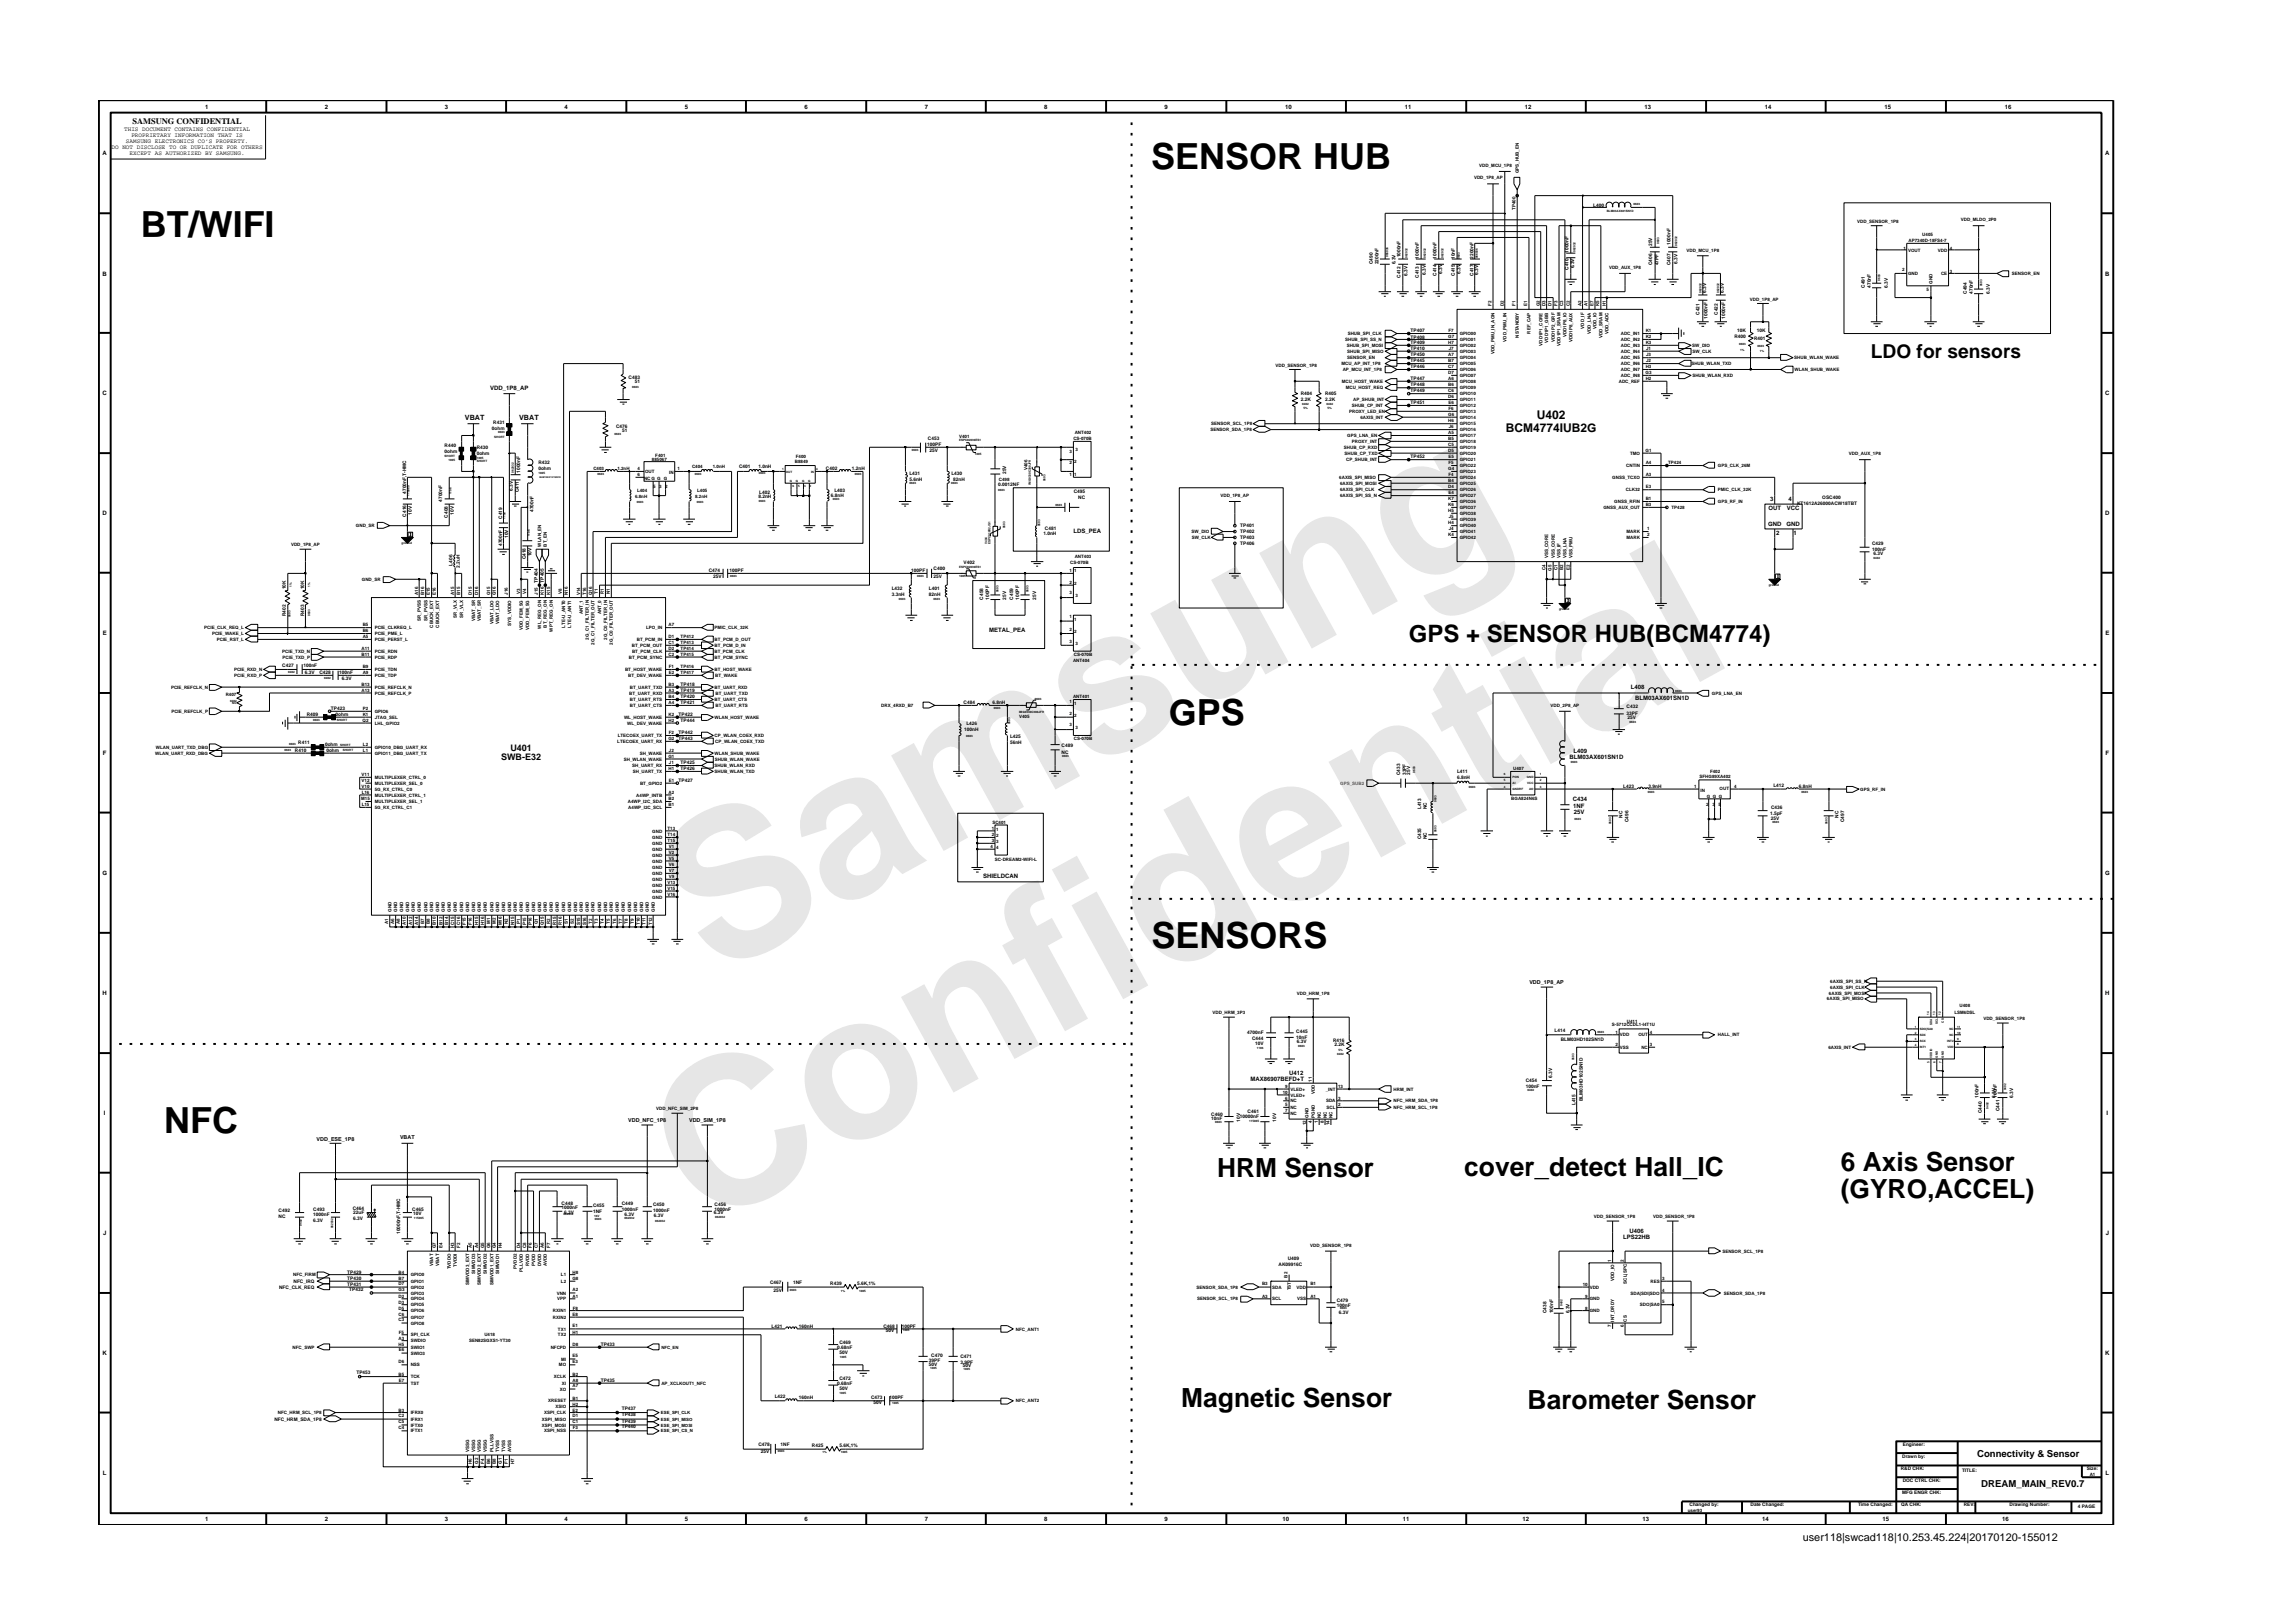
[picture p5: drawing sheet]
<svg xmlns="http://www.w3.org/2000/svg" width="297mm" height="210mm" viewBox="0 0 297 210" stroke-linecap="round" stroke-linejoin="round" font-family="sans-serif">
<defs><g id="words">
<g font-size="26.5" fill="#e6e6e6">
<text x="92.4" y="126.7" transform="rotate(-29 92.4 126.7)">Samsung</text>
<text x="91.1" y="159.4" transform="rotate(-29 91.1 159.4)">Confidential</text>
</g>
<g font-size="4.7">
<text x="149.1" y="21.9">SENSOR HUB</text>
<text x="18.2" y="30.8">BT/WIFI</text>
<text x="151.4" y="93.9">GPS</text>
<text x="149.2" y="122.8">SENSORS</text>
<text x="21.3" y="146.8">NFC</text>
</g>
<g font-size="3.4">
<text x="157.7" y="152.5">HRM Sensor</text>
<text x="189.7" y="152.3">cover_detect Hall_IC</text>
<text x="238.4" y="151.8">6 Axis Sensor</text>
<text x="238.4" y="155.2">(GYRO,ACCEL)</text>
<text x="153" y="182.2">Magnetic Sensor</text>
<text x="197.9" y="182.5">Barometer Sensor</text>
</g>
<text font-size="3.1" x="182.5" y="83.2">GPS + SENSOR HUB(BCM4774)</text>
<text font-size="2.5" x="242.3" y="46.3">LDO for sensors</text>
<g font-size="1.6">
<text x="195.1" y="56">BCM4774IUB2G</text>
<text x="199.1" y="54.3">U402</text>
</g>
<text font-size="1.4" x="233.5" y="199.7">user118|swcad118|10.253.45.224|20170120-155012</text>
<g font-size="1.2">
<text x="64.9" y="98.4">SWB-E32</text>
<text x="66.1" y="97.2">U401</text>
<text x="256.1" y="188.7">Connectivity &amp; Sensor</text>
<text x="256.6" y="192.6">DREAM_MAIN_REV0.7</text>
</g>
<text font-size="1.1" x="17.2" y="16.1">SAMSUNG CONFIDENTIAL</text>
<g font-size=".9">
<text x="60.2" y="54.4">VBAT</text>
<text x="67.3" y="54.4">VBAT</text>
</g>
<g font-size=".8">
<text x="16.1" y="17">THIS DOCUMENT CONTAINS CONFIDENTIAL</text>
<text x="17" y="17.8">PROPRIETARY INFORMATION THAT IS</text>
<text x="26.6" y="14.1">1</text>
<text x="42.1" y="14.1">2</text>
<text x="57.6" y="14.1">3</text>
<text x="73.1" y="14.1">4</text>
<text x="88.7" y="14.1">5</text>
<text x="104.2" y="14.1">6</text>
<text x="119.8" y="14.1">7</text>
<text x="135.3" y="14.1">8</text>
<text x="150.9" y="14.1">9</text>
<text x="166.5" y="14.1">10</text>
<text x="182" y="14.1">11</text>
<text x="197.5" y="14.1">12</text>
<text x="213" y="14.1">13</text>
<text x="228.6" y="14.1">14</text>
<text x="244.1" y="14.1">15</text>
<text x="259.7" y="14.1">16</text>
<text x="13.3" y="20.1">A</text>
<text x="14.5" y="19.3">DO NOT DISCLOSE TO OR DUPLICATE FOR OTHERS</text>
<text x="16.3" y="18.5">SAMSUNG ELECTRONICS CO’S PROPERTY.</text>
<text x="16.8" y="20.1">EXCEPT AS AUTHORIZED BY SAMSUNG.</text>
<text x="272.7" y="20.1">A</text>
<text x="13.3" y="35.7">B</text>
<text x="272.7" y="35.7">B</text>
<text x="13.3" y="51.2">C</text>
<text x="63.5" y="50.5">VDD_1P8_AP</text>
<text x="272.7" y="51.2">C</text>
<text x="229.3" y="64.9">3</text>
<text x="231.7" y="64.9">4</text>
<text x="13.3" y="66.8">D</text>
<text x="139.1" y="69">LDS_PEA</text>
<text x="229" y="68.2">GND</text>
<text x="229.1" y="66.1">OUT</text>
<text x="230.1" y="69.3">2</text>
<text x="231.4" y="68.2">GND</text>
<text x="231.4" y="66.1">VCC</text>
<text x="232.4" y="69.3">1</text>
<text x="272.7" y="66.8">D</text>
<text x="13.3" y="82.3">E</text>
<text x="128.1" y="81.8">METAL_PEA</text>
<text x="272.7" y="82.3">E</text>
<text x="211.3" y="89.3">L408</text>
<text x="211.8" y="90.7">BLM03AX601SN1D</text>
<text x="13.3" y="97.8">F</text>
<text x="203.3" y="98.3">BLM03AX601SN1D</text>
<text x="203.8" y="97.5">L409</text>
<text x="272.8" y="97.8">F</text>
<text x="203.7" y="103.8">C434</text>
<text x="203.8" y="104.7">1NF</text>
<text x="203.9" y="105.5">25V</text>
<text x="13.3" y="113.3">G</text>
<text x="127.4" y="113.7">SHIELDCAN</text>
<text x="272.7" y="113.3">G</text>
<text x="13.3" y="128.9">H</text>
<text x="272.7" y="128.9">H</text>
<text x="162" y="140">MAX86907BEFD+T</text>
<text x="167" y="139.2">U412</text>
<text x="13.5" y="144.4">I</text>
<text x="272.9" y="144.4">I</text>
<text x="13.4" y="160">J</text>
<text x="210.3" y="160.5">LPS22HB</text>
<text x="211.1" y="159.7">U406</text>
<text x="272.8" y="160">J</text>
<text x="13.3" y="175.5">K</text>
<text x="272.7" y="175.5">K</text>
<text x="13.3" y="191.1">L</text>
<text x="272.8" y="191.1">L</text>
<text x="26.6" y="197.1">1</text>
<text x="42.1" y="197.1">2</text>
<text x="57.6" y="197.1">3</text>
<text x="73.1" y="197.1">4</text>
<text x="88.7" y="197.1">5</text>
<text x="104.2" y="197.1">6</text>
<text x="119.8" y="197.1">7</text>
<text x="135.3" y="197.1">8</text>
<text x="150.9" y="197.1">9</text>
<text x="166.1" y="197.1">10</text>
<text x="181.7" y="197.1">11</text>
<text x="197.2" y="197.1">12</text>
<text x="212.8" y="197.1">13</text>
<text x="228.3" y="197.1">14</text>
<text x="243.9" y="197.1">15</text>
<text x="259.4" y="197.1">16</text>
</g>
<g font-size=".7">
<text x="198.1" y="127.5">VDD_1P8_AP</text>
<text x="41" y="147.8">VDD_ESE_1P8</text>
<text x="51.8" y="147.5">VBAT</text>
<text x="81.4" y="145.4">VDD_NFC_1P8</text>
<text x="89.3" y="145.4">VDD_SIM_1P8</text>
</g>
<g font-size=".6">
<text x="191" y="23.2">VDD_1P8_AP</text>
<text x="191.6" y="21.7">VDD_MCU_1P8</text>
<text x="196.8" y="22.5" transform="rotate(-90 196.8 22.5)">GPS_HUB_EN</text>
<text x="196.3" y="27.2" transform="rotate(-90 196.3 27.2)">TP400</text>
<text x="206.4" y="26.8">L400</text>
<text x="240.6" y="28.9">VDD_SENSOR_1P8</text>
<text x="254" y="28.7">VDD_MLDO_2P0</text>
<text x="177.8" y="34.2" transform="rotate(-90 177.8 34.2)">C490</text>
<text x="178.6" y="34.2" transform="rotate(-90 178.6 34.2)">2200nF</text>
<text x="180.8" y="34.2" transform="rotate(-90 180.8 34.2)">6.3V</text>
<text x="181.4" y="36" transform="rotate(-90 181.4 36)">C412</text>
<text x="181.4" y="33.3" transform="rotate(-90 181.4 33.3)">1000nF</text>
<text x="182.3" y="35.8" transform="rotate(-90 182.3 35.8)">6.3V</text>
<text x="183.8" y="36" transform="rotate(-90 183.8 36)">C413</text>
<text x="183.8" y="33.5" transform="rotate(-90 183.8 33.5)">1000nF</text>
<text x="184.7" y="35.6" transform="rotate(-90 184.7 35.6)">6.3V</text>
<text x="186.1" y="35.7" transform="rotate(-90 186.1 35.7)">C414</text>
<text x="186.1" y="33.5" transform="rotate(-90 186.1 33.5)">1000nF</text>
<text x="186.8" y="35.5" transform="rotate(-90 186.8 35.5)">6.3V</text>
<text x="188.4" y="35.7" transform="rotate(-90 188.4 35.7)">C415</text>
<text x="188.4" y="33.6" transform="rotate(-90 188.4 33.6)">10nF</text>
<text x="189.2" y="35.5" transform="rotate(-90 189.2 35.5)">6.3V</text>
<text x="190.9" y="35.7" transform="rotate(-90 190.9 35.7)">C417</text>
<text x="190.9" y="33.5" transform="rotate(-90 190.9 33.5)">2200nF</text>
<text x="191.5" y="35.6" transform="rotate(-90 191.5 35.6)">6.3V</text>
<text x="203.2" y="35" transform="rotate(-90 203.2 35)">C410</text>
<text x="203.2" y="32.7" transform="rotate(-90 203.2 32.7)">1000nF</text>
<text x="203.9" y="34.7" transform="rotate(-90 203.9 34.7)">6.3V</text>
<text x="208.4" y="34.9">VDD_AUX_1P8</text>
<text x="214" y="34.4" transform="rotate(-90 214 34.4)">C406</text>
<text x="214" y="31.9" transform="rotate(-90 214 31.9)">25V</text>
<text x="214.9" y="34.4" transform="rotate(-90 214.9 34.4)">47PF</text>
<text x="216.4" y="34.4" transform="rotate(-90 216.4 34.4)">C407</text>
<text x="216.4" y="31.7" transform="rotate(-90 216.4 31.7)">1000nF</text>
<text x="217.3" y="34.2" transform="rotate(-90 217.3 34.2)">6.3V</text>
<text x="218.5" y="32.6">VDD_MCU_1P8</text>
<text x="246.4" y="35.1">2</text>
<text x="246.6" y="32.4">1</text>
<text x="247.2" y="35.6">GND</text>
<text x="247.2" y="32.6">VOUT</text>
<text x="247.2" y="31.4">AP7340D-18FS4-7</text>
<text x="249" y="30.6">U405</text>
<text x="251" y="32.6">VDD</text>
<text x="251.4" y="35.6">CE</text>
<text x="252.6" y="35.4">3</text>
<text x="252.6" y="32.4">4</text>
<text x="260.6" y="35.6">SENSOR_EN</text>
<text x="193.2" y="39.7" transform="rotate(-90 193.2 39.7)">F2</text>
<text x="194.8" y="39.7" transform="rotate(-90 194.8 39.7)">D2</text>
<text x="196.3" y="39.7" transform="rotate(-90 196.3 39.7)">F1</text>
<text x="197.9" y="39.7" transform="rotate(-90 197.9 39.7)">E1</text>
<text x="199.5" y="39.7" transform="rotate(-90 199.5 39.7)">G2</text>
<text x="200.2" y="39.7" transform="rotate(-90 200.2 39.7)">D3</text>
<text x="201" y="39.7" transform="rotate(-90 201 39.7)">D1</text>
<text x="201.7" y="39.7" transform="rotate(-90 201.7 39.7)">F3</text>
<text x="202.5" y="39.7" transform="rotate(-90 202.5 39.7)">C3</text>
<text x="203.4" y="39.7" transform="rotate(-90 203.4 39.7)">C2</text>
<text x="204.9" y="39.7" transform="rotate(-90 204.9 39.7)">A2</text>
<text x="205.6" y="39.7" transform="rotate(-90 205.6 39.7)">A1</text>
<text x="206.4" y="39.7" transform="rotate(-90 206.4 39.7)">E7</text>
<text x="207.2" y="39.7" transform="rotate(-90 207.2 39.7)">K5</text>
<text x="208" y="39.7" transform="rotate(-90 208 39.7)">H1</text>
<text x="220.2" y="40.8" transform="rotate(-90 220.2 40.8)">C421</text>
<text x="221" y="38" transform="rotate(-90 221 38)">6.3V</text>
<text x="221.2" y="41.3" transform="rotate(-90 221.2 41.3)">1000nF</text>
<text x="222.5" y="40.8" transform="rotate(-90 222.5 40.8)">C422</text>
<text x="223.3" y="38" transform="rotate(-90 223.3 38)">6.3V</text>
<text x="223.5" y="41.3" transform="rotate(-90 223.5 41.3)">1000nF</text>
<text x="226.7" y="38.9">VDD_1P8_AP</text>
<text x="241.6" y="37.3" transform="rotate(-90 241.6 37.3)">C491</text>
<text x="242.3" y="37.3" transform="rotate(-90 242.3 37.3)">470nF</text>
<text x="244.5" y="37.3" transform="rotate(-90 244.5 37.3)">6.3V</text>
<text x="249.6" y="37.7">5</text>
<text x="250.3" y="36.8" transform="rotate(-90 250.3 36.8)">GND</text>
<text x="254.8" y="38" transform="rotate(-90 254.8 38)">C494</text>
<text x="255.6" y="38" transform="rotate(-90 255.6 38)">470nF</text>
<text x="257.8" y="38" transform="rotate(-90 257.8 38)">6.3V</text>
<text x="165.2" y="47.5">VDD_SENSOR_1P8</text>
<text x="173.8" y="47.3">MCU_AP_INT_1P8</text>
<text x="174.3" y="44.2">SHUB_SPI_SS_N</text>
<text x="174.5" y="44.9">SHUB_SPI_MOSI</text>
<text x="174.5" y="45.7">SHUB_SPI_MISO</text>
<text x="174.5" y="46.6">SENSOR_EN</text>
<text x="174.6" y="43.4">SHUB_SPI_CLK</text>
<text x="182.7" y="43.9">TP408</text>
<text x="182.7" y="45.4">TP410</text>
<text x="182.7" y="46.1">TP450</text>
<text x="182.7" y="43">TP407</text>
<text x="182.7" y="44.6">TP409</text>
<text x="182.7" y="47.7">TP446</text>
<text x="182.7" y="46.9">TP445</text>
<text x="187.6" y="43.8">G7</text>
<text x="187.6" y="46.1">A7</text>
<text x="187.6" y="44.6">H7</text>
<text x="187.6" y="46.9">B7</text>
<text x="187.6" y="47.7">C7</text>
<text x="187.6" y="43">F7</text>
<text x="187.7" y="45.4">J7</text>
<text x="189.1" y="46.6">GPIO04</text>
<text x="189.1" y="44.9">GPIO02</text>
<text x="189.1" y="43.4">GPIO00</text>
<text x="189.1" y="47.3">GPIO05</text>
<text x="189.1" y="45.7">GPIO03</text>
<text x="189.1" y="44.2">GPIO01</text>
<text x="193.6" y="45.9" transform="rotate(-90 193.6 45.9)">VDD_PMU_IN_AON</text>
<text x="195.1" y="44.3" transform="rotate(-90 195.1 44.3)">VDD_PMU_IN</text>
<text x="196.8" y="43.7" transform="rotate(-90 196.8 43.7)">NSTANDBY</text>
<text x="198.3" y="43.2" transform="rotate(-90 198.3 43.2)">REF_CAP</text>
<text x="199.8" y="44.8" transform="rotate(-90 199.8 44.8)">VDD1P1_CORE</text>
<text x="200.6" y="44.4" transform="rotate(-90 200.6 44.4)">VDD1P1_GBB</text>
<text x="201.4" y="44.3" transform="rotate(-90 201.4 44.3)">VDD1P2_GRF</text>
<text x="202.2" y="44.8" transform="rotate(-90 202.2 44.8)">VDD1P1_SRAM</text>
<text x="202.9" y="43.7" transform="rotate(-90 202.9 43.7)">VDD1P8_IO</text>
<text x="203.7" y="44.3" transform="rotate(-90 203.7 44.3)">VDD1P8_AUX</text>
<text x="205.2" y="42.6" transform="rotate(-90 205.2 42.6)">VDD_IF</text>
<text x="206.1" y="43.2" transform="rotate(-90 206.1 43.2)">VDD_LNA</text>
<text x="206.8" y="42.7" transform="rotate(-90 206.8 42.7)">VDD_IO</text>
<text x="207.6" y="43.8" transform="rotate(-90 207.6 43.8)">VDD_SRAM</text>
<text x="208.4" y="43.3" transform="rotate(-90 208.4 43.3)">VDD_ADC</text>
<text x="210" y="44.2">ADC_IN2</text>
<text x="210" y="44.9">ADC_IN3</text>
<text x="210" y="45.7">ADC_IN4</text>
<text x="210" y="47.3">ADC_IN6</text>
<text x="210" y="46.6">ADC_IN5</text>
<text x="210" y="43.4">ADC_IN1</text>
<text x="213.2" y="43.8">K2</text>
<text x="213.2" y="44.6">K3</text>
<text x="213.2" y="47.7">H3</text>
<text x="213.2" y="43">K1</text>
<text x="213.2" y="45.4">J1</text>
<text x="213.2" y="46.9">J2</text>
<text x="213.2" y="46.1">J3</text>
<text x="219.1" y="47.3">SHUB_WLAN_TXD</text>
<text x="219.2" y="44.9">SW_DIO</text>
<text x="219.2" y="45.7">SW_CLK</text>
<text x="224.7" y="43.8">R400</text>
<text x="225" y="43.1">10K</text>
<text x="227.2" y="44.1">R401</text>
<text x="227.6" y="43.1">10K</text>
<text x="232.4" y="46.6">SHUB_WLAN_WAKE</text>
<text x="81.4" y="49.1">C483</text>
<text x="82.2" y="49.6">51</text>
<text x="168.5" y="51.2">R404</text>
<text x="168.5" y="51.9">2.2K</text>
<text x="171.6" y="51.2">R405</text>
<text x="171.6" y="51.9">2.2K</text>
<text x="173.8" y="49.6">MCU_HOST_WAKE</text>
<text x="173.9" y="48.1">AP_MCU_INT_1P8</text>
<text x="174.3" y="50.4">MCU_HOST_REQ</text>
<text x="174.8" y="53.5">PROXY_LED_EN</text>
<text x="175.1" y="52.7">SHUB_CP_INT</text>
<text x="175.3" y="52">AP_SHUB_INT</text>
<text x="182.7" y="50">TP448</text>
<text x="182.7" y="50.8">TP449</text>
<text x="182.7" y="52.3">TP451</text>
<text x="182.7" y="49.3">TP447</text>
<text x="187.6" y="53.9">G6</text>
<text x="187.6" y="51.5">D6</text>
<text x="187.6" y="48.5">D7</text>
<text x="187.6" y="49.3">A6</text>
<text x="187.6" y="50">B6</text>
<text x="187.6" y="50.8">C6</text>
<text x="187.6" y="52.3">E6</text>
<text x="187.6" y="53.2">F6</text>
<text x="189.1" y="52">GPIO11</text>
<text x="189.1" y="48.8">GPIO07</text>
<text x="189.1" y="49.6">GPIO08</text>
<text x="189.1" y="53.5">GPIO13</text>
<text x="189.1" y="50.4">GPIO09</text>
<text x="189.1" y="51.2">GPIO10</text>
<text x="189.1" y="48.1">GPIO06</text>
<text x="189.1" y="52.7">GPIO12</text>
<text x="209.7" y="49.6">ADC_REF</text>
<text x="210" y="48.1">ADC_IN7</text>
<text x="210" y="48.8">ADC_IN8</text>
<text x="213.2" y="48.5">G3</text>
<text x="213.2" y="49.3">H2</text>
<text x="219.2" y="48.8">SHUB_WLAN_RXD</text>
<text x="232.5" y="48.1">WLAN_SHUB_WAKE</text>
<text x="57.6" y="57.9">R440</text>
<text x="57.6" y="58.7">0ohm</text>
<text x="61.8" y="59">0ohm</text>
<text x="61.8" y="58.2">R430</text>
<text x="63.7" y="55.7">0ohm</text>
<text x="63.9" y="54.9">R431</text>
<text x="79.8" y="55.4">C476</text>
<text x="80.6" y="56">51</text>
<text x="84.4" y="59.8">885067</text>
<text x="84.9" y="59.2">F401</text>
<text x="103" y="59.9">B8849</text>
<text x="103.1" y="59.3">F400</text>
<text x="120.1" y="57.8">100PF</text>
<text x="120.2" y="57">C453</text>
<text x="120.4" y="58.5">25V</text>
<text x="124.2" y="56.8">V401</text>
<text x="138.6" y="58.7">3</text>
<text x="139.1" y="57">CS-070B</text>
<text x="139.1" y="60">2</text>
<text x="139.2" y="56.2">ANT402</text>
<text x="139.3" y="58.4">3</text>
<text x="156.8" y="55.9">SENSOR_SDA_1P8</text>
<text x="156.9" y="55.1">SENSOR_SCL_1P8</text>
<text x="174.1" y="58.2">SHUB_CP_RXD</text>
<text x="174.2" y="58.9">SHUB_CP_TXD</text>
<text x="174.4" y="59.8">CP_SHUB_INT</text>
<text x="174.5" y="56.6">GPS_LNA_EN</text>
<text x="175.1" y="57.4">PROXY_INT</text>
<text x="176.2" y="54.3">6AXIS_INT</text>
<text x="182.7" y="59.4">TP452</text>
<text x="187.6" y="58.6">D5</text>
<text x="187.6" y="56.2">A5</text>
<text x="187.6" y="54.7">H6</text>
<text x="187.6" y="57.1">B5</text>
<text x="187.6" y="57.8">C5</text>
<text x="187.6" y="59.3">E5</text>
<text x="187.7" y="55.4">J6</text>
<text x="189.1" y="58.9">GPIO20</text>
<text x="189.1" y="56.6">GPIO17</text>
<text x="189.1" y="55.1">GPIO15</text>
<text x="189.1" y="57.4">GPIO18</text>
<text x="189.1" y="58.2">GPIO19</text>
<text x="189.1" y="55.9">GPIO16</text>
<text x="189.1" y="54.3">GPIO14</text>
<text x="189.1" y="59.8">GPIO21</text>
<text x="211.2" y="58.9">TMO</text>
<text x="213.2" y="58.6">G1</text>
<text x="239.5" y="58.9">VDD_AUX_1P8</text>
<text x="52.6" y="64" transform="rotate(-90 52.6 64)">4700nF,T-HMC</text>
<text x="57.3" y="65" transform="rotate(-90 57.3 65)">4700nF</text>
<text x="66.4" y="63.6" transform="rotate(-90 66.4 63.6)">6.3V</text>
<text x="67.2" y="63.8" transform="rotate(-90 67.2 63.8)">C411</text>
<text x="67.4" y="61.2" transform="rotate(-90 67.4 61.2)">1000nF</text>
<text x="69.7" y="60.9">0ohm</text>
<text x="69.7" y="60.1">R432</text>
<text x="76.9" y="60.9">C403</text>
<text x="80" y="60.9">1.2nH</text>
<text x="82.3" y="64.5">6.8nH</text>
<text x="82.5" y="63.8">L404</text>
<text x="82.6" y="61.7">6</text>
<text x="82.6" y="60.9">4</text>
<text x="83.4" y="62.2">NC G G G</text>
<text x="83.6" y="61.2">OUT</text>
<text x="84.6" y="63.3">5</text>
<text x="85.4" y="63.3">3</text>
<text x="86.1" y="63.3">2</text>
<text x="86.7" y="61.4">IN</text>
<text x="87.8" y="60.9">1</text>
<text x="89.7" y="60.6">C404</text>
<text x="90.1" y="64.5">8.2nH</text>
<text x="90.3" y="63.8">L405</text>
<text x="92.3" y="60.6">1.0nH</text>
<text x="95.7" y="60.6">C401</text>
<text x="98.2" y="60.6">1.0nH</text>
<text x="98.2" y="64.5">8.2nH</text>
<text x="98.3" y="64">L402</text>
<text x="107" y="60.9">C402</text>
<text x="107.6" y="64.4">6.8nH</text>
<text x="108.1" y="63.8">L403</text>
<text x="110.4" y="60.9">1.2nH</text>
<text x="117.8" y="61.5">L431</text>
<text x="117.8" y="62.3">5.6nH</text>
<text x="123.2" y="61.5">L430</text>
<text x="123.5" y="62.3">82nH</text>
<text x="129.3" y="63">0.0012NF</text>
<text x="129.4" y="62.3">C498</text>
<text x="130.3" y="61.4" transform="rotate(-90 130.3 61.4)">25V</text>
<text x="133.1" y="60.9" transform="rotate(-90 133.1 60.9)">V406</text>
<text x="138.5" y="61.7">1 1</text>
<text x="138.5" y="60.1">2</text>
<text x="139.1" y="63.9">C495</text>
<text x="139.7" y="64.7">NC</text>
<text x="158.1" y="64.4">VDD_1P8_AP</text>
<text x="173.5" y="62">6AXIS_SPI_MISO</text>
<text x="173.6" y="64.4">6AXIS_SPI_SS_N</text>
<text x="173.6" y="63.7">6AXIS_SPI_CLK</text>
<text x="173.6" y="62.8">6AXIS_SPI_MOSI</text>
<text x="187.6" y="60.9">G4</text>
<text x="187.6" y="63.2">D4</text>
<text x="187.6" y="62.5">B4</text>
<text x="187.6" y="65.5">K6</text>
<text x="187.6" y="64.8">K7</text>
<text x="187.6" y="64">E4</text>
<text x="187.6" y="61.7">F4</text>
<text x="187.6" y="60.1">F5</text>
<text x="189.1" y="62">GPIO24</text>
<text x="189.1" y="60.5">GPIO22</text>
<text x="189.1" y="63.7">GPIO26</text>
<text x="189.1" y="64.4">GPIO27</text>
<text x="189.1" y="62.8">GPIO25</text>
<text x="189.1" y="65.9">GPIO37</text>
<text x="189.1" y="65.2">GPIO36</text>
<text x="189.1" y="61.3">GPIO23</text>
<text x="207.7" y="65.9">GNSS_AUX_OUT</text>
<text x="208.9" y="62">GNSS_TCXO</text>
<text x="209.1" y="65.2">GNSS_RFIN</text>
<text x="210.6" y="63.7">CLK32</text>
<text x="210.7" y="60.5">CNTIN</text>
<text x="213.2" y="64.8">B1</text>
<text x="213.2" y="65.5">B3</text>
<text x="213.2" y="61.7">A3</text>
<text x="213.2" y="60.1">A4</text>
<text x="213.2" y="63.2">E3</text>
<text x="216.1" y="60.1">TP424</text>
<text x="216.5" y="65.9">TP428</text>
<text x="222.5" y="60.5">GPS_CLK_26M</text>
<text x="222.5" y="63.7">PMIC_CLK_32K</text>
<text x="222.5" y="65.2">GPS_RF_IN</text>
<text x="232.8" y="65.4">KT1612A26000ACW18TBT</text>
<text x="236.1" y="64.6">OSC400</text>
<text x="37.7" y="70.8">VDD_1P8_AP</text>
<text x="46.1" y="68.3">GND_SR</text>
<text x="52.6" y="66.9" transform="rotate(-90 52.6 66.9)">C416</text>
<text x="53.4" y="66.7" transform="rotate(-90 53.4 66.7)">10V</text>
<text x="58" y="67" transform="rotate(-90 58 67)">C408</text>
<text x="58.8" y="66.7" transform="rotate(-90 58.8 66.7)">10V</text>
<text x="65.1" y="67.2" transform="rotate(-90 65.1 67.2)">C419</text>
<text x="65.1" y="70.7" transform="rotate(-90 65.1 70.7)">4700nF</text>
<text x="65.8" y="69.7" transform="rotate(-90 65.8 69.7)">10V</text>
<text x="69.1" y="66.3" transform="rotate(-90 69.1 66.3)">4700nF</text>
<text x="70.1" y="70.8" transform="rotate(-90 70.1 70.8)">WLAN_EN</text>
<text x="70.9" y="70.8" transform="rotate(-90 70.9 70.8)">BT_EN</text>
<text x="135.2" y="69.3">1.0nH</text>
<text x="135.4" y="68.7">C481</text>
<text x="154.4" y="69.1">SW_DIO</text>
<text x="154.4" y="69.8">SW_CLK</text>
<text x="160.7" y="68.3">TP401</text>
<text x="160.7" y="69.1">TP402</text>
<text x="160.7" y="69.9">TP403</text>
<text x="160.7" y="70.6">TP406</text>
<text x="187.6" y="69.4">K4</text>
<text x="187.6" y="67.9">H4</text>
<text x="187.6" y="66.4">H5</text>
<text x="187.7" y="68.7">J4</text>
<text x="187.7" y="67.1">J5</text>
<text x="189.1" y="69.8">GPIO42</text>
<text x="189.1" y="68.3">GPIO40</text>
<text x="189.1" y="66.7">GPIO38</text>
<text x="189.1" y="69.1">GPIO41</text>
<text x="189.1" y="67.5">GPIO39</text>
<text x="210.7" y="69.1">MARK</text>
<text x="210.7" y="69.8">MARK</text>
<text x="213.4" y="68.7">1</text>
<text x="213.4" y="69.4">2</text>
<text x="242.5" y="71.4">100nF</text>
<text x="242.5" y="70.6">C429</text>
<text x="242.7" y="71.9">6.3V</text>
<text x="37" y="76.4" transform="rotate(-90 37 76.4)">10K</text>
<text x="39.4" y="76.4" transform="rotate(-90 39.4 76.4)">10K</text>
<text x="46.9" y="75.3">GND_SR</text>
<text x="54.2" y="77.1" transform="rotate(-90 54.2 77.1)">A16</text>
<text x="54.9" y="77.1" transform="rotate(-90 54.9 77.1)">B16</text>
<text x="55.7" y="77.1" transform="rotate(-90 55.7 77.1)">E15</text>
<text x="56.5" y="77.1" transform="rotate(-90 56.5 77.1)">E16</text>
<text x="58.6" y="73.3" transform="rotate(-90 58.6 73.3)">L406</text>
<text x="58.8" y="77.1" transform="rotate(-90 58.8 77.1)">A15</text>
<text x="59.5" y="73.5" transform="rotate(-90 59.5 73.5)">2.2uH</text>
<text x="59.6" y="77.1" transform="rotate(-90 59.6 77.1)">B15</text>
<text x="61.1" y="77.1" transform="rotate(-90 61.1 77.1)">D15</text>
<text x="62" y="77.1" transform="rotate(-90 62 77.1)">D16</text>
<text x="63.5" y="77.1" transform="rotate(-90 63.5 77.1)">G15</text>
<text x="64.2" y="77.1" transform="rotate(-90 64.2 77.1)">G16</text>
<text x="65.8" y="77.1" transform="rotate(-90 65.8 77.1)">J16</text>
<text x="67.4" y="76.9" transform="rotate(-90 67.4 76.9)">V3</text>
<text x="68.1" y="72.5" transform="rotate(-90 68.1 72.5)">C418</text>
<text x="68.1" y="76.9" transform="rotate(-90 68.1 76.9)">V4</text>
<text x="68.9" y="72.1" transform="rotate(-90 68.9 72.1)">10V</text>
<text x="69.7" y="77.1" transform="rotate(-90 69.7 77.1)">J15</text>
<text x="69.7" y="75.5" transform="rotate(-90 69.7 75.5)">TP404</text>
<text x="70.4" y="77.1" transform="rotate(-90 70.4 77.1)">K16</text>
<text x="70.4" y="75.5" transform="rotate(-90 70.4 75.5)">TP405</text>
<text x="71.3" y="77.1" transform="rotate(-90 71.3 77.1)">K15</text>
<text x="72.8" y="76.9" transform="rotate(-90 72.8 76.9)">V8</text>
<text x="73.6" y="77.1" transform="rotate(-90 73.6 77.1)">N16</text>
<text x="75.2" y="77.1" transform="rotate(-90 75.2 77.1)">V14</text>
<text x="75.9" y="77.1" transform="rotate(-90 75.9 77.1)">T16</text>
<text x="76.7" y="77.1" transform="rotate(-90 76.7 77.1)">Q16</text>
<text x="77.5" y="76.9" transform="rotate(-90 77.5 76.9)">T1</text>
<text x="78.2" y="76.9" transform="rotate(-90 78.2 76.9)">R1</text>
<text x="79" y="76.9" transform="rotate(-90 79 76.9)">N1</text>
<text x="91.8" y="74.1">C474</text>
<text x="92.4" y="74.9">25V</text>
<text x="94.5" y="74.1">100PF</text>
<text x="115.5" y="77.2">3.3nH</text>
<text x="115.5" y="76.4">L432</text>
<text x="118.1" y="74.1">100PF</text>
<text x="120.3" y="76.4">L401</text>
<text x="120.3" y="77.2">82nH</text>
<text x="120.9" y="73.9">C400</text>
<text x="120.9" y="74.9">25V</text>
<text x="124.8" y="73.1">V402</text>
<text x="127.4" y="77.7" transform="rotate(-90 127.4 77.7)">C458</text>
<text x="128.1" y="77.7" transform="rotate(-90 128.1 77.7)">100PF</text>
<text x="130.3" y="77.7" transform="rotate(-90 130.3 77.7)">25V</text>
<text x="131.3" y="77.7" transform="rotate(-90 131.3 77.7)">C459</text>
<text x="132" y="77.7" transform="rotate(-90 132 77.7)">100PF</text>
<text x="134.2" y="77.7" transform="rotate(-90 134.2 77.7)">25V</text>
<text x="138.5" y="75.6">2</text>
<text x="138.5" y="74.1">1</text>
<text x="138.6" y="77">3</text>
<text x="138.6" y="73.1">CS-070B</text>
<text x="139.1" y="75.8">2</text>
<text x="139.1" y="74.1">1</text>
<text x="139.2" y="72.3">ANT403</text>
<text x="139.3" y="77.3">3</text>
<text x="200.2" y="73.9" transform="rotate(-90 200.2 73.9)">C4</text>
<text x="200.6" y="72.3" transform="rotate(-90 200.6 72.3)">VSS_CORE</text>
<text x="201" y="73.9" transform="rotate(-90 201 73.9)">G5</text>
<text x="201.4" y="72.3" transform="rotate(-90 201.4 72.3)">VSS_CORE</text>
<text x="201.7" y="73.9" transform="rotate(-90 201.7 73.9)">C1</text>
<text x="202.2" y="72.3" transform="rotate(-90 202.2 72.3)">VSS_IF</text>
<text x="202.5" y="73.9" transform="rotate(-90 202.5 73.9)">B2</text>
<text x="202.9" y="72.3" transform="rotate(-90 202.9 72.3)">VSS_LNA</text>
<text x="203.4" y="73.9" transform="rotate(-90 203.4 73.9)">E2</text>
<text x="203.7" y="72.3" transform="rotate(-90 203.7 72.3)">VSS_PMU</text>
<text x="26.5" y="81.5">PCIE_CLK_REQ_L</text>
<text x="27.5" y="82.3">PCIE_WAKE_L</text>
<text x="28.1" y="83">PCIE_RST_L</text>
<text x="37" y="79.8" transform="rotate(-90 37 79.8)">R402</text>
<text x="39.4" y="79.8" transform="rotate(-90 39.4 79.8)">R403</text>
<text x="47" y="81.1">B5</text>
<text x="47" y="81.9">B6</text>
<text x="47" y="82.6">A5</text>
<text x="48.5" y="81.5">PCIE_CLKREQ_L</text>
<text x="48.5" y="82.3">PCIE_PME_L</text>
<text x="48.5" y="83">PCIE_PERST_L</text>
<text x="54.5" y="80.4" transform="rotate(-90 54.5 80.4)">SR_PVSS</text>
<text x="55.4" y="80.4" transform="rotate(-90 55.4 80.4)">SR_PVSS</text>
<text x="56.1" y="81.3" transform="rotate(-90 56.1 81.3)">CBUCK_EXT</text>
<text x="56.9" y="81.3" transform="rotate(-90 56.9 81.3)">CBUCK_EXT</text>
<text x="59.2" y="80" transform="rotate(-90 59.2 80)">SR_VLX</text>
<text x="60" y="80" transform="rotate(-90 60 80)">SR_VLX</text>
<text x="61.5" y="80.5" transform="rotate(-90 61.5 80.5)">VBAT_SR</text>
<text x="62.3" y="80.5" transform="rotate(-90 62.3 80.5)">VBAT_SR</text>
<text x="63.9" y="80.9" transform="rotate(-90 63.9 80.9)">VBAT_LDO</text>
<text x="64.7" y="80.9" transform="rotate(-90 64.7 80.9)">VBAT_LDO</text>
<text x="66.2" y="81.1" transform="rotate(-90 66.2 81.1)">SYS_VDDIO</text>
<text x="67.7" y="81.6" transform="rotate(-90 67.7 81.6)">VDD_FEM_5G</text>
<text x="68.6" y="81.6" transform="rotate(-90 68.6 81.6)">VDD_FEM_5G</text>
<text x="70.1" y="81.4" transform="rotate(-90 70.1 81.4)">WL_REG_ON</text>
<text x="70.9" y="81.3" transform="rotate(-90 70.9 81.3)">BT_REG_ON</text>
<text x="71.6" y="81.8" transform="rotate(-90 71.6 81.8)">WPT_REG_ON</text>
<text x="73.2" y="81.3" transform="rotate(-90 73.2 81.3)">LTE-U_ANT0</text>
<text x="74" y="81.3" transform="rotate(-90 74 81.3)">LTE-U_ANT1</text>
<text x="75.5" y="79.6" transform="rotate(-90 75.5 79.6)">ANT_1</text>
<text x="76.3" y="82.9" transform="rotate(-90 76.3 82.9)">2G_C1_FILTER_IN</text>
<text x="77" y="83.5" transform="rotate(-90 77 83.5)">2G_C1_FILTER_OUT</text>
<text x="77.9" y="79.6" transform="rotate(-90 77.9 79.6)">ANT_0</text>
<text x="78.6" y="82.9" transform="rotate(-90 78.6 82.9)">2G_C0_FILTER_IN</text>
<text x="79.4" y="83.5" transform="rotate(-90 79.4 83.5)">2G_C0_FILTER_OUT</text>
<text x="81.8" y="83.8">BT_PCM_OUT</text>
<text x="82.5" y="83">BT_PCM_IN</text>
<text x="83.7" y="81.5">LPO_IN</text>
<text x="86.6" y="82.6">D1</text>
<text x="86.6" y="83.4">C1</text>
<text x="86.6" y="81.1">A7</text>
<text x="88.2" y="83.4">TP413</text>
<text x="88.2" y="82.6">TP412</text>
<text x="92.6" y="83.8">BT_PCM_D_IN</text>
<text x="92.6" y="81.5">PMIC_CLK_32K</text>
<text x="92.6" y="83">BT_PCM_D_OUT</text>
<text x="138.6" y="80.1">1</text>
<text x="138.6" y="81.7">2</text>
<text x="138.6" y="83.3">3</text>
<text x="139.2" y="80.5">1</text>
<text x="139.2" y="82">2</text>
<text x="139.3" y="83.6">3</text>
<text x="22.2" y="89.2">PCIE_REFCLK_N</text>
<text x="30.3" y="86.9">PCIE_RXD_N</text>
<text x="30.4" y="87.7">PCIE_RXD_P</text>
<text x="36.6" y="86.5">C427</text>
<text x="36.6" y="84.6">PCIE_TXD_N</text>
<text x="36.6" y="85.3">PCIE_TXD_P</text>
<text x="39.3" y="86.5">100nF</text>
<text x="39.5" y="87.3">6.3V</text>
<text x="41.4" y="87.3">C428</text>
<text x="44" y="87.3">100nF</text>
<text x="44.3" y="88.1">6.3V</text>
<text x="46.8" y="88.9">B13</text>
<text x="46.8" y="85">B11</text>
<text x="46.8" y="89.6">A13</text>
<text x="46.8" y="84.2">A11</text>
<text x="47" y="86.5">B9</text>
<text x="47" y="87.3">A9</text>
<text x="48.5" y="86.9">PCIE_TDN</text>
<text x="48.5" y="89.2">PCIE_REFCLK_N</text>
<text x="48.5" y="87.7">PCIE_TDP</text>
<text x="48.5" y="85.3">PCIE_RDP</text>
<text x="48.5" y="90">PCIE_REFCLK_P</text>
<text x="48.5" y="84.6">PCIE_RDN</text>
<text x="81" y="86.9">BT_HOST_WAKE</text>
<text x="81.4" y="87.7">BT_DEV_WAKE</text>
<text x="81.5" y="85.3">BT_PCM_SYNC</text>
<text x="81.5" y="90">BT_UART_RXD</text>
<text x="81.6" y="89.2">BT_UART_TXD</text>
<text x="81.9" y="84.6">BT_PCM_CLK</text>
<text x="86.6" y="85">C2</text>
<text x="86.6" y="89.6">A3</text>
<text x="86.6" y="88.9">B3</text>
<text x="86.6" y="84.2">D2</text>
<text x="86.6" y="87.3">E2</text>
<text x="86.6" y="86.5">F1</text>
<text x="88.2" y="89.7">TP419</text>
<text x="88.2" y="85">TP415</text>
<text x="88.2" y="88.9">TP418</text>
<text x="88.2" y="84.2">TP414</text>
<text x="88.2" y="87.3">TP417</text>
<text x="88.2" y="86.5">TP416</text>
<text x="92.5" y="84.6">BT_PCM_CLK</text>
<text x="92.6" y="85.3">BT_PCM_SYNC</text>
<text x="92.6" y="86.9">BT_HOST_WAKE</text>
<text x="92.6" y="89.2">BT_UART_RXD</text>
<text x="92.7" y="87.7">BT_WAKE</text>
<text x="92.7" y="90">BT_UART_TXD</text>
<text x="139" y="85.7">ANT404</text>
<text x="139.1" y="85">CS-070B</text>
<text x="221.8" y="90">GPS_LNA_EN</text>
<text x="22.2" y="92.4">PCIE_REFCLK_P</text>
<text x="29.2" y="90.2">R407</text>
<text x="39.7" y="92.7">R409</text>
<text x="42.9" y="91.9">TP423</text>
<text x="43.5" y="92.7">0ohm</text>
<text x="47" y="93.5">Q2</text>
<text x="47" y="92.8">K1</text>
<text x="47" y="91.9">P2</text>
<text x="48.5" y="93.9">LHL_GPIO2</text>
<text x="48.5" y="92.4">GPIO6</text>
<text x="48.5" y="93.1">JTAG_SEL</text>
<text x="80" y="95.5">LTECOEX_UART_TX</text>
<text x="80.8" y="93.1">WL_HOST_WAKE</text>
<text x="81.3" y="93.9">WL_DEV_WAKE</text>
<text x="81.6" y="91.6">BT_UART_CTS</text>
<text x="81.6" y="90.8">BT_UART_RTS</text>
<text x="86.6" y="95.8">G2</text>
<text x="86.6" y="92.8">K2</text>
<text x="86.6" y="91.2">A4</text>
<text x="86.6" y="93.5">H2</text>
<text x="86.6" y="90.4">B4</text>
<text x="86.6" y="95.1">F2</text>
<text x="87.9" y="95.8">TP443</text>
<text x="87.9" y="95.1">TP442</text>
<text x="87.9" y="92.8">TP422</text>
<text x="88.2" y="91.2">TP421</text>
<text x="88.2" y="93.6">TP444</text>
<text x="88.2" y="90.4">TP420</text>
<text x="92.6" y="93.1">WLAN_HOST_WAKE</text>
<text x="92.6" y="95.5">CP_WLAN_COEX_RXD</text>
<text x="92.6" y="90.8">BT_UART_CTS</text>
<text x="92.7" y="91.6">BT_UART_RTS</text>
<text x="114.2" y="91.6">DRX_4RXD_B7</text>
<text x="124.8" y="91.2">C484</text>
<text x="124.9" y="94.7">100nH</text>
<text x="125.2" y="94">L426</text>
<text x="128.6" y="91.2">6.8nH</text>
<text x="130.8" y="95.6">L425</text>
<text x="132" y="93">V405</text>
<text x="138.6" y="91">1</text>
<text x="138.6" y="92.6">2</text>
<text x="138.6" y="94.1">3</text>
<text x="139" y="90.4">ANT401</text>
<text x="139.1" y="95.9">CS-070B</text>
<text x="139.2" y="91.3">1</text>
<text x="139.2" y="92.9">2</text>
<text x="139.3" y="94.4">3</text>
<text x="200.9" y="91.6">VDD_2P8_AP</text>
<text x="210.7" y="91.7">C432</text>
<text x="210.7" y="92.6">33PF</text>
<text x="210.8" y="93.1">25V</text>
<text x="20.1" y="97.8">WLAN_UART_RXD_DBG</text>
<text x="20.2" y="97">WLAN_UART_TXD_DBG</text>
<text x="38.2" y="97.4">R410</text>
<text x="38.6" y="96.4">R411</text>
<text x="42.1" y="96.6">0ohm</text>
<text x="42.3" y="97.4">0ohm</text>
<text x="46.8" y="100.5">V11</text>
<text x="46.8" y="101.2">V12</text>
<text x="47" y="97.4">L1</text>
<text x="47" y="96.6">L2</text>
<text x="48.5" y="97.8">GPIO11_DBG_UART_TX</text>
<text x="48.5" y="97">GPIO10_DBG_UART_RX</text>
<text x="48.5" y="100.9">MULTIPLEXER_CTRL_0</text>
<text x="48.5" y="101.7">MULTIPLEXER_SEL_0</text>
<text x="80" y="96.3">LTECOEX_UART_RX</text>
<text x="80.8" y="98.5">SH_WLAN_WAKE</text>
<text x="81.9" y="99.4">SH_UART_RX</text>
<text x="82" y="100.1">SH_UART_TX</text>
<text x="82.9" y="97.8">SH_WAKE</text>
<text x="82.9" y="101.7">BT_GPIO2</text>
<text x="86.6" y="98.2">G1</text>
<text x="86.6" y="99.7">H1</text>
<text x="86.6" y="101.2">E1</text>
<text x="86.7" y="97.4">J2</text>
<text x="86.7" y="99">J1</text>
<text x="87.9" y="101.3">TP427</text>
<text x="88.2" y="99">TP425</text>
<text x="88.2" y="99.7">TP426</text>
<text x="92.5" y="99.4">SHUB_WLAN_RXD</text>
<text x="92.6" y="100.1">SHUB_WLAN_TXD</text>
<text x="92.6" y="97.8">WLAN_SHUB_WAKE</text>
<text x="92.6" y="98.5">SHUB_WLAN_WAKE</text>
<text x="92.7" y="96.3">CP_WLAN_COEX_TXD</text>
<text x="130.8" y="96.4">56nH</text>
<text x="137.5" y="97.6">NC</text>
<text x="137.5" y="96.8">C489</text>
<text x="181.4" y="100.4" transform="rotate(-90 181.4 100.4)">C433</text>
<text x="182.1" y="100.4" transform="rotate(-90 182.1 100.4)">33PF</text>
<text x="182.7" y="100.4" transform="rotate(-90 182.7 100.4)">25V</text>
<text x="188.8" y="100.9">6.8nH</text>
<text x="188.8" y="100.1">L411</text>
<text x="196" y="99.7">U407</text>
<text x="220.2" y="100.7">SFHG89XA402</text>
<text x="221.5" y="100.1">F402</text>
<text x="229.7" y="101.9">L412</text>
<text x="46.8" y="103.6">M15</text>
<text x="46.8" y="102.1">V10</text>
<text x="46.9" y="104.4">L15</text>
<text x="46.9" y="102.9">L16</text>
<text x="48.5" y="104.8">5G_RX_CTRL_C1</text>
<text x="48.5" y="103.2">MULTIPLEXER_CTRL_1</text>
<text x="48.5" y="104">MULTIPLEXER_SEL_1</text>
<text x="48.5" y="102.4">5G_RX_CTRL_C0</text>
<text x="81.3" y="104">A4WP_I2C_SDA</text>
<text x="81.4" y="104.8">A4WP_I2C_SCL</text>
<text x="82.4" y="103.2">A4WP_INTB</text>
<text x="84.5" y="107.9">GND</text>
<text x="86.5" y="107.5">T13</text>
<text x="86.6" y="102.9">A2</text>
<text x="86.6" y="103.6">B2</text>
<text x="86.6" y="104.4">B1</text>
<text x="128.5" y="107.6">1</text>
<text x="128.5" y="106.7">SC401</text>
<text x="129.1" y="107.6">1</text>
<text x="184.1" y="104.8" transform="rotate(-90 184.1 104.8)">L413</text>
<text x="184.9" y="104.8" transform="rotate(-90 184.9 104.8)">NC</text>
<text x="195.8" y="103.6">BGA824N6S</text>
<text x="210.2" y="105.9" transform="rotate(-90 210.2 105.9)">NC</text>
<text x="210.3" y="102.1">L423</text>
<text x="211" y="106.5" transform="rotate(-90 211 106.5)">C496</text>
<text x="213.6" y="102.1">3.9nH</text>
<text x="219.5" y="102.1">1</text>
<text x="220.3" y="102.6">IN</text>
<text x="221" y="104.4">2</text>
<text x="221.1" y="103.3">G G G</text>
<text x="221.9" y="104.4">3</text>
<text x="222.6" y="104.4">5</text>
<text x="222.8" y="102.4">OUT</text>
<text x="224.6" y="102.1">4</text>
<text x="229.3" y="105.5">1.5pF</text>
<text x="229.4" y="106.3">25V</text>
<text x="229.4" y="104.8">C436</text>
<text x="233" y="102.1">6.8nH</text>
<text x="238.1" y="105.9" transform="rotate(-90 238.1 105.9)">NC</text>
<text x="238.9" y="106.5" transform="rotate(-90 238.9 106.5)">C497</text>
<text x="241" y="102.4">GPS_RF_IN</text>
<text x="84.5" y="111">GND</text>
<text x="84.5" y="111.7">GND</text>
<text x="84.5" y="112.6">GND</text>
<text x="84.5" y="113.4">GND</text>
<text x="84.5" y="110.2">GND</text>
<text x="84.5" y="108.7">GND</text>
<text x="84.5" y="109.5">GND</text>
<text x="86.5" y="108.3">T14</text>
<text x="86.5" y="109">T15</text>
<text x="86.6" y="113.7">V9</text>
<text x="86.6" y="110.6">V2</text>
<text x="86.6" y="111.4">V5</text>
<text x="86.6" y="112.2">V6</text>
<text x="86.6" y="112.9">V7</text>
<text x="86.6" y="109.8">V1</text>
<text x="128.3" y="109.8">4</text>
<text x="128.5" y="108.3">2</text>
<text x="128.5" y="109.1">3</text>
<text x="128.9" y="111.5">SC-DREAM2-WIFI-L</text>
<text x="129.1" y="108.5">2</text>
<text x="129.1" y="109.2">3</text>
<text x="129.1" y="110">4</text>
<text x="184.1" y="108.7" transform="rotate(-90 184.1 108.7)">C435</text>
<text x="184.9" y="108.7" transform="rotate(-90 184.9 108.7)">NC</text>
<text x="50.3" y="119.7" transform="rotate(-90 50.3 119.7)">A1</text>
<text x="50.7" y="118.1" transform="rotate(-90 50.7 118.1)">GND</text>
<text x="51" y="119.7" transform="rotate(-90 51 119.7)">A6</text>
<text x="51.5" y="118.1" transform="rotate(-90 51.5 118.1)">GND</text>
<text x="51.8" y="119.7" transform="rotate(-90 51.8 119.7)">A8</text>
<text x="52.2" y="118.1" transform="rotate(-90 52.2 118.1)">GND</text>
<text x="52.6" y="119.9" transform="rotate(-90 52.6 119.9)">A10</text>
<text x="53" y="118.1" transform="rotate(-90 53 118.1)">GND</text>
<text x="53.4" y="119.9" transform="rotate(-90 53.4 119.9)">A12</text>
<text x="53.7" y="118.1" transform="rotate(-90 53.7 118.1)">GND</text>
<text x="54.2" y="119.9" transform="rotate(-90 54.2 119.9)">A14</text>
<text x="54.5" y="118.1" transform="rotate(-90 54.5 118.1)">GND</text>
<text x="54.9" y="119.7" transform="rotate(-90 54.9 119.7)">B7</text>
<text x="55.4" y="118.1" transform="rotate(-90 55.4 118.1)">GND</text>
<text x="55.7" y="119.7" transform="rotate(-90 55.7 119.7)">B8</text>
<text x="56.1" y="118.1" transform="rotate(-90 56.1 118.1)">GND</text>
<text x="56.5" y="119.9" transform="rotate(-90 56.5 119.9)">B10</text>
<text x="56.9" y="118.1" transform="rotate(-90 56.9 118.1)">GND</text>
<text x="57.3" y="119.9" transform="rotate(-90 57.3 119.9)">B12</text>
<text x="57.6" y="118.1" transform="rotate(-90 57.6 118.1)">GND</text>
<text x="58.1" y="119.9" transform="rotate(-90 58.1 119.9)">B14</text>
<text x="58.4" y="118.1" transform="rotate(-90 58.4 118.1)">GND</text>
<text x="58.8" y="119.9" transform="rotate(-90 58.8 119.9)">C15</text>
<text x="59.2" y="118.1" transform="rotate(-90 59.2 118.1)">GND</text>
<text x="59.6" y="119.9" transform="rotate(-90 59.6 119.9)">C16</text>
<text x="60" y="118.1" transform="rotate(-90 60 118.1)">GND</text>
<text x="60.4" y="119.8" transform="rotate(-90 60.4 119.8)">F15</text>
<text x="60.8" y="118.1" transform="rotate(-90 60.8 118.1)">GND</text>
<text x="61.1" y="119.8" transform="rotate(-90 61.1 119.8)">F16</text>
<text x="61.5" y="118.1" transform="rotate(-90 61.5 118.1)">GND</text>
<text x="62" y="119.9" transform="rotate(-90 62 119.9)">H15</text>
<text x="62.3" y="118.1" transform="rotate(-90 62.3 118.1)">GND</text>
<text x="62.7" y="119.9" transform="rotate(-90 62.7 119.9)">H16</text>
<text x="63.1" y="118.1" transform="rotate(-90 63.1 118.1)">GND</text>
<text x="63.5" y="119.7" transform="rotate(-90 63.5 119.7)">M1</text>
<text x="63.9" y="118.1" transform="rotate(-90 63.9 118.1)">GND</text>
<text x="64.2" y="119.7" transform="rotate(-90 64.2 119.7)">M2</text>
<text x="64.7" y="118.1" transform="rotate(-90 64.7 118.1)">GND</text>
<text x="65" y="119.9" transform="rotate(-90 65 119.9)">M16</text>
<text x="65.4" y="118.1" transform="rotate(-90 65.4 118.1)">GND</text>
<text x="65.8" y="119.7" transform="rotate(-90 65.8 119.7)">N2</text>
<text x="66.2" y="118.1" transform="rotate(-90 66.2 118.1)">GND</text>
<text x="66.6" y="119.9" transform="rotate(-90 66.6 119.9)">N15</text>
<text x="67" y="118.1" transform="rotate(-90 67 118.1)">GND</text>
<text x="67.4" y="119.7" transform="rotate(-90 67.4 119.7)">P1</text>
<text x="67.7" y="118.1" transform="rotate(-90 67.7 118.1)">GND</text>
<text x="68.1" y="119.8" transform="rotate(-90 68.1 119.8)">P15</text>
<text x="68.6" y="118.1" transform="rotate(-90 68.6 118.1)">GND</text>
<text x="68.9" y="119.8" transform="rotate(-90 68.9 119.8)">P16</text>
<text x="69.3" y="118.1" transform="rotate(-90 69.3 118.1)">GND</text>
<text x="69.7" y="119.7" transform="rotate(-90 69.7 119.7)">Q1</text>
<text x="70.1" y="118.1" transform="rotate(-90 70.1 118.1)">GND</text>
<text x="70.4" y="119.9" transform="rotate(-90 70.4 119.9)">Q15</text>
<text x="70.9" y="118.1" transform="rotate(-90 70.9 118.1)">GND</text>
<text x="71.3" y="119.7" transform="rotate(-90 71.3 119.7)">R2</text>
<text x="71.6" y="118.1" transform="rotate(-90 71.6 118.1)">GND</text>
<text x="72" y="119.9" transform="rotate(-90 72 119.9)">R15</text>
<text x="72.4" y="118.1" transform="rotate(-90 72.4 118.1)">GND</text>
<text x="72.8" y="119.9" transform="rotate(-90 72.8 119.9)">R16</text>
<text x="73.2" y="118.1" transform="rotate(-90 73.2 118.1)">GND</text>
<text x="73.6" y="119.7" transform="rotate(-90 73.6 119.7)">S1</text>
<text x="74" y="118.1" transform="rotate(-90 74 118.1)">GND</text>
<text x="74.3" y="119.7" transform="rotate(-90 74.3 119.7)">S2</text>
<text x="74.7" y="118.1" transform="rotate(-90 74.7 118.1)">GND</text>
<text x="75.2" y="119.8" transform="rotate(-90 75.2 119.8)">S15</text>
<text x="75.5" y="118.1" transform="rotate(-90 75.5 118.1)">GND</text>
<text x="75.9" y="119.8" transform="rotate(-90 75.9 119.8)">S16</text>
<text x="76.3" y="118.1" transform="rotate(-90 76.3 118.1)">GND</text>
<text x="76.7" y="119.7" transform="rotate(-90 76.7 119.7)">T2</text>
<text x="77" y="118.1" transform="rotate(-90 77 118.1)">GND</text>
<text x="77.5" y="119.7" transform="rotate(-90 77.5 119.7)">T3</text>
<text x="77.9" y="118.1" transform="rotate(-90 77.9 118.1)">GND</text>
<text x="78.2" y="119.7" transform="rotate(-90 78.2 119.7)">T4</text>
<text x="78.6" y="118.1" transform="rotate(-90 78.6 118.1)">GND</text>
<text x="79" y="119.7" transform="rotate(-90 79 119.7)">T5</text>
<text x="79.4" y="118.1" transform="rotate(-90 79.4 118.1)">GND</text>
<text x="79.8" y="119.7" transform="rotate(-90 79.8 119.7)">T6</text>
<text x="80.2" y="118.1" transform="rotate(-90 80.2 118.1)">GND</text>
<text x="80.6" y="119.7" transform="rotate(-90 80.6 119.7)">T7</text>
<text x="80.9" y="118.1" transform="rotate(-90 80.9 118.1)">GND</text>
<text x="81.4" y="119.7" transform="rotate(-90 81.4 119.7)">T8</text>
<text x="81.8" y="118.1" transform="rotate(-90 81.8 118.1)">GND</text>
<text x="82.1" y="119.7" transform="rotate(-90 82.1 119.7)">T9</text>
<text x="82.5" y="118.1" transform="rotate(-90 82.5 118.1)">GND</text>
<text x="82.9" y="119.8" transform="rotate(-90 82.9 119.8)">T10</text>
<text x="83.3" y="118.1" transform="rotate(-90 83.3 118.1)">GND</text>
<text x="83.6" y="119.8" transform="rotate(-90 83.6 119.8)">T11</text>
<text x="84.1" y="118.1" transform="rotate(-90 84.1 118.1)">GND</text>
<text x="84.5" y="119.8" transform="rotate(-90 84.5 119.8)">T12</text>
<text x="84.5" y="114.1">GND</text>
<text x="84.5" y="116.4">GND</text>
<text x="84.5" y="115.6">GND</text>
<text x="84.5" y="114.9">GND</text>
<text x="84.8" y="118.1" transform="rotate(-90 84.8 118.1)">GND</text>
<text x="86.5" y="116.1">V16</text>
<text x="86.5" y="115.3">V15</text>
<text x="86.5" y="114.5">V13</text>
<text x="157.1" y="131.4">VDD_HRM_3P3</text>
<text x="168" y="128.8">VDD_HRM_1P8</text>
<text x="236.7" y="129.6">6AXIS_SPI_MISO</text>
<text x="236.9" y="128.8">6AXIS_SPI_MOSI</text>
<text x="237.1" y="127.3">6AXIS_SPI_SS_N</text>
<text x="237.1" y="128.1">6AXIS_SPI_CLK</text>
<text x="253.2" y="131.4">LSM6DSL</text>
<text x="253.8" y="130.5">U408</text>
<text x="161.5" y="133.9">4700nF</text>
<text x="162.2" y="134.7">C444</text>
<text x="162.6" y="135.4">10V</text>
<text x="167.9" y="134.6">10nF</text>
<text x="167.9" y="133.9">C445</text>
<text x="168" y="135.1">6.3V</text>
<text x="172.7" y="134.9">R416</text>
<text x="172.9" y="135.5">2.2K</text>
<text x="201.4" y="133.7">L414</text>
<text x="202.2" y="134.9">BLM03HD102SN1D</text>
<text x="208.8" y="133">S-5712CCDL1-I4T1U</text>
<text x="209.3" y="135.5">2</text>
<text x="209.3" y="134">1</text>
<text x="209.8" y="135.9">VSS</text>
<text x="209.8" y="134.3">VDD</text>
<text x="210.7" y="132.5">U411</text>
<text x="212.2" y="134.3">OUT</text>
<text x="212.6" y="135.9">NC</text>
<text x="213.7" y="135.5">3</text>
<text x="213.7" y="134">4</text>
<text x="222.5" y="134.3">HALL_INT</text>
<text x="236.9" y="135.9">6AXIS_INT</text>
<text x="256.9" y="132.2">VDD_SENSOR_1P8</text>
<text x="85" y="143.8">VDD_NFC_SIM_2P8</text>
<text x="166.2" y="141.7">10</text>
<text x="166.5" y="142.5">6</text>
<text x="166.5" y="140.9">9</text>
<text x="166.5" y="143.3">5</text>
<text x="167.2" y="142.1">VLED+</text>
<text x="167.2" y="142.8">NC</text>
<text x="167.2" y="141.3">VLED+</text>
<text x="167.2" y="143.7">NC</text>
<text x="170" y="140.2" transform="rotate(-90 170 140.2)">11</text>
<text x="170.3" y="141.7" transform="rotate(-90 170.3 141.7)">VDD</text>
<text x="171.7" y="141.3">_INT</text>
<text x="171.8" y="142.8">SDA</text>
<text x="171.8" y="143.7">SCL</text>
<text x="173.3" y="143.3">2</text>
<text x="173.3" y="142.5">3</text>
<text x="173.3" y="140.9">13</text>
<text x="180.5" y="141.3">HRM_INT</text>
<text x="180.5" y="143.7">NFC_HRM_SCL_1P8</text>
<text x="180.5" y="142.8">NFC_HRM_SDA_1P8</text>
<text x="197.6" y="140.9">100nF</text>
<text x="197.6" y="140.2">C454</text>
<text x="201.1" y="139.7" transform="rotate(-90 201.1 139.7)">6.3V</text>
<text x="204.1" y="143.2" transform="rotate(-90 204.1 143.2)">L415</text>
<text x="205.1" y="142.6" transform="rotate(-90 205.1 142.6)">BLM03HD102SN1D</text>
<text x="256.3" y="142.2" transform="rotate(-90 256.3 142.2)">100nF</text>
<text x="258.5" y="142.2" transform="rotate(-90 258.5 142.2)">6.3V</text>
<text x="258.7" y="142.2" transform="rotate(-90 258.7 142.2)">100nF</text>
<text x="259" y="144" transform="rotate(-90 259 144)">C441</text>
<text x="260.8" y="142.2" transform="rotate(-90 260.8 142.2)">6.3V</text>
<text x="156.9" y="144.6">C460</text>
<text x="156.9" y="145.1">10nF</text>
<text x="160.6" y="144.8">10000nF</text>
<text x="160.6" y="145.3" transform="rotate(-90 160.6 145.3)">10V</text>
<text x="161.6" y="144.2">C461</text>
<text x="165.3" y="145.3" transform="rotate(-90 165.3 145.3)">10V</text>
<text x="166.5" y="144">7</text>
<text x="167.2" y="144.4">NC</text>
<text x="169.2" y="145.8" transform="rotate(-90 169.2 145.8)">12</text>
<text x="169.5" y="144.8" transform="rotate(-90 169.5 144.8)">GND</text>
<text x="170" y="145.5" transform="rotate(-90 170 145.5)">4</text>
<text x="170.3" y="144.8" transform="rotate(-90 170.3 144.8)">PGND</text>
<text x="170.7" y="145.5" transform="rotate(-90 170.7 145.5)">1</text>
<text x="171.1" y="144.8" transform="rotate(-90 171.1 144.8)">NC</text>
<text x="171.5" y="145.5" transform="rotate(-90 171.5 145.5)">8</text>
<text x="171.9" y="144.8" transform="rotate(-90 171.9 144.8)">NC</text>
<text x="172.2" y="145.8" transform="rotate(-90 172.2 145.8)">14</text>
<text x="172.6" y="144.8" transform="rotate(-90 172.6 144.8)">NC</text>
<text x="256.7" y="144.2" transform="rotate(-90 256.7 144.2)">C440</text>
<text x="36.1" y="157">C492</text>
<text x="36.1" y="157.8">NC</text>
<text x="40.6" y="157.6">1000nF</text>
<text x="40.6" y="158.4">6.3V</text>
<text x="40.6" y="156.8">C493</text>
<text x="45.7" y="156.7">C464</text>
<text x="45.7" y="157.3">22uF</text>
<text x="45.7" y="158">6.3V</text>
<text x="51.8" y="159.9" transform="rotate(-90 51.8 159.9)">10000nF,T-HMC</text>
<text x="53.4" y="156.8">C465</text>
<text x="53.5" y="157.5">10V</text>
<text x="56.5" y="161.7" transform="rotate(-90 56.5 161.7)">G7</text>
<text x="57.3" y="161.7" transform="rotate(-90 57.3 161.7)">E4</text>
<text x="58.8" y="161.7" transform="rotate(-90 58.8 161.7)">H3</text>
<text x="59.6" y="161.7" transform="rotate(-90 59.6 161.7)">F2</text>
<text x="61.1" y="161.7" transform="rotate(-90 61.1 161.7)">A5</text>
<text x="62" y="161.7" transform="rotate(-90 62 161.7)">A4</text>
<text x="62.7" y="161.7" transform="rotate(-90 62.7 161.7)">G5</text>
<text x="63.5" y="161.7" transform="rotate(-90 63.5 161.7)">G6</text>
<text x="64.2" y="161.7" transform="rotate(-90 64.2 161.7)">G4</text>
<text x="65" y="161.7" transform="rotate(-90 65 161.7)">H4</text>
<text x="67.4" y="161.7" transform="rotate(-90 67.4 161.7)">D4</text>
<text x="68.1" y="161.7" transform="rotate(-90 68.1 161.7)">C8</text>
<text x="68.9" y="161.7" transform="rotate(-90 68.9 161.7)">F6</text>
<text x="69.7" y="161.7" transform="rotate(-90 69.7 161.7)">C7</text>
<text x="70.4" y="161.7" transform="rotate(-90 70.4 161.7)">A6</text>
<text x="71.3" y="161.7" transform="rotate(-90 71.3 161.7)">F7</text>
<text x="72.8" y="156.1">C448</text>
<text x="72.8" y="156.7">1000nF</text>
<text x="73.1" y="157.3">6.3V</text>
<text x="76.8" y="157.2">1NF</text>
<text x="76.8" y="156.4">C455</text>
<text x="80.5" y="156.8">1000nF</text>
<text x="80.5" y="156.1">C449</text>
<text x="80.9" y="157.6">6.3V</text>
<text x="84.6" y="156.2">C450</text>
<text x="84.6" y="157">1000nF</text>
<text x="84.7" y="157.6">6.3V</text>
<text x="92.5" y="157.3">6.3V</text>
<text x="92.6" y="156.2">C456</text>
<text x="92.6" y="156.8">1000nF</text>
<text x="169.7" y="161.5">VDD_SENSOR_1P8</text>
<text x="206.5" y="157.8">VDD_SENSOR_1P8</text>
<text x="214.2" y="157.8">VDD_SENSOR_1P8</text>
<text x="36.2" y="167">NFC_CLK_REQ</text>
<text x="38" y="165.3">NFC_FIRM</text>
<text x="38" y="166.2">NFC_IRQ</text>
<text x="45" y="165.8">TP430</text>
<text x="45" y="165">TP429</text>
<text x="45" y="166.5">TP431</text>
<text x="45.2" y="167.3">TP432</text>
<text x="51.6" y="167.3">G3</text>
<text x="51.6" y="165">B4</text>
<text x="51.6" y="166.5">D7</text>
<text x="51.6" y="165.8">B7</text>
<text x="53.2" y="166.9">GPIO2</text>
<text x="53.2" y="165.3">GPIO0</text>
<text x="53.2" y="166.2">GPIO1</text>
<text x="53.2" y="167.7">GPIO3</text>
<text x="56.1" y="164" transform="rotate(-90 56.1 164)">VBAT</text>
<text x="56.9" y="164" transform="rotate(-90 56.9 164)">VBAT</text>
<text x="58.4" y="164.5" transform="rotate(-90 58.4 164.5)">TVDDO</text>
<text x="59.2" y="164.2" transform="rotate(-90 59.2 164.2)">TVDDI</text>
<text x="60.8" y="166.5" transform="rotate(-90 60.8 166.5)">SIMVDD3_EXT</text>
<text x="61.5" y="165" transform="rotate(-90 61.5 165)">SIMVDD3</text>
<text x="62.3" y="166.5" transform="rotate(-90 62.3 166.5)">SIMVDD2_EXT</text>
<text x="63.1" y="165" transform="rotate(-90 63.1 165)">SIMVDD2</text>
<text x="63.9" y="166.5" transform="rotate(-90 63.9 166.5)">SIMVDD1_EXT</text>
<text x="64.7" y="165" transform="rotate(-90 64.7 165)">SIMVDD1</text>
<text x="67" y="164.4" transform="rotate(-90 67 164.4)">PVDD2</text>
<text x="67.7" y="164.7" transform="rotate(-90 67.7 164.7)">PLLVDD</text>
<text x="68.6" y="164.1" transform="rotate(-90 68.6 164.1)">RVDD</text>
<text x="69.3" y="164" transform="rotate(-90 69.3 164)">PVDD</text>
<text x="70.1" y="164.1" transform="rotate(-90 70.1 164.1)">DVDD</text>
<text x="70.9" y="164.1" transform="rotate(-90 70.9 164.1)">AVDD</text>
<text x="72.1" y="167.7">VNN</text>
<text x="72.7" y="165.3">L1</text>
<text x="72.7" y="166.2">L2</text>
<text x="74.1" y="165.8">G8</text>
<text x="74.2" y="165">H8</text>
<text x="74.2" y="167.3">A2</text>
<text x="99.8" y="166.3">C467</text>
<text x="100.2" y="167.3">25V</text>
<text x="102.7" y="166.3">1NF</text>
<text x="107.6" y="166.5">R439</text>
<text x="111" y="166.5">5.6K,1%</text>
<text x="155" y="166.9">SENSOR_SDA_1P8</text>
<text x="163.5" y="166.5">B3</text>
<text x="164.8" y="166.9">SDA</text>
<text x="165.6" y="164">AK09916C</text>
<text x="166.8" y="165.5" transform="rotate(-90 166.8 165.5)">B2</text>
<text x="166.8" y="163.2">U409</text>
<text x="167.2" y="167.2" transform="rotate(-90 167.2 167.2)">TST</text>
<text x="168" y="166.9">VDD</text>
<text x="169.8" y="166.5">B1</text>
<text x="205" y="166.6">10</text>
<text x="205.9" y="166.9">VDD</text>
<text x="208.7" y="163.4" transform="rotate(-90 208.7 163.4)">1</text>
<text x="209.1" y="165.9" transform="rotate(-90 209.1 165.9)">VDD_IO</text>
<text x="210.3" y="163.4" transform="rotate(-90 210.3 163.4)">2</text>
<text x="210.7" y="166.3" transform="rotate(-90 210.7 166.3)">SCL|SPC</text>
<text x="211.2" y="167.7">SDA|SDI|SDO</text>
<text x="213.8" y="166.2">RES</text>
<text x="215.3" y="165.8">3</text>
<text x="215.3" y="167.3">4</text>
<text x="223.1" y="162.3">SENSOR_SCL_1P8</text>
<text x="223.3" y="167.7">SENSOR_SDA_1P8</text>
<text x="51.6" y="168.1">D2</text>
<text x="51.6" y="168.9">D3</text>
<text x="51.6" y="171.2">C3</text>
<text x="51.6" y="170.4">C6</text>
<text x="51.6" y="173.6">A3</text>
<text x="51.6" y="169.7">D5</text>
<text x="51.7" y="172.8">F5</text>
<text x="53.2" y="168.5">GPIO4</text>
<text x="53.2" y="169.2">GPIO5</text>
<text x="53.2" y="171.6">GPIO8</text>
<text x="53.2" y="170.8">GPIO7</text>
<text x="53.2" y="173.9">SWDIO</text>
<text x="53.2" y="170">GPIO6</text>
<text x="53.2" y="173.1">SPI_CLK</text>
<text x="60.8" y="173.9">SEN82SGXS1-YT30</text>
<text x="62.7" y="173.1">U418</text>
<text x="71.6" y="170">RXIN1</text>
<text x="71.6" y="170.8">RXIN2</text>
<text x="72.2" y="168.5">VPP</text>
<text x="72.3" y="172.4">TX1</text>
<text x="72.3" y="173.1">TX2</text>
<text x="74.2" y="168.1">A1</text>
<text x="74.2" y="172.8">H1</text>
<text x="74.2" y="170.4">E8</text>
<text x="74.2" y="171.9">E1</text>
<text x="74.2" y="169.7">F8</text>
<text x="99.9" y="172">L421</text>
<text x="103.5" y="172">160nH</text>
<text x="114.5" y="172">C468</text>
<text x="114.8" y="172.6">50V</text>
<text x="116.8" y="172">100PF</text>
<text x="131.6" y="172.4">NFC_ANT1</text>
<text x="155.1" y="168.5">SENSOR_SCL_1P8</text>
<text x="163.5" y="168.1">A3</text>
<text x="164.8" y="168.5">SCL</text>
<text x="168" y="168.5">VSS</text>
<text x="169.8" y="168.1">A1</text>
<text x="173.2" y="169.3">100nF</text>
<text x="173.2" y="168.7">C479</text>
<text x="173.4" y="170.2">6.3V</text>
<text x="200.3" y="170.1" transform="rotate(-90 200.3 170.1)">C438</text>
<text x="201.2" y="170.1" transform="rotate(-90 201.2 170.1)">100nF</text>
<text x="203.3" y="170.1" transform="rotate(-90 203.3 170.1)">6.3V</text>
<text x="205.4" y="169.7">8</text>
<text x="205.4" y="168.1">9</text>
<text x="205.9" y="170">GND</text>
<text x="205.9" y="168.5">GND</text>
<text x="208.7" y="171.9" transform="rotate(-90 208.7 171.9)">7</text>
<text x="209.1" y="171.2" transform="rotate(-90 209.1 171.2)">INT_DRDY</text>
<text x="210.3" y="171.9" transform="rotate(-90 210.3 171.9)">6</text>
<text x="210.7" y="171.2" transform="rotate(-90 210.7 171.2)">CS</text>
<text x="212.4" y="169.2">SDO|SA0</text>
<text x="215.3" y="168.9">5</text>
<text x="37.9" y="174.7">NFC_SWP</text>
<text x="46.2" y="178.1">TP453</text>
<text x="51.6" y="178.2">B5</text>
<text x="51.6" y="174.3">H5</text>
<text x="51.6" y="176.6">D6</text>
<text x="51.7" y="175.1">E6</text>
<text x="51.7" y="179">E7</text>
<text x="53.2" y="175.5">SWIO3</text>
<text x="53.2" y="179.4">TST</text>
<text x="53.2" y="178.5">TCK</text>
<text x="53.2" y="174.7">SWIO1</text>
<text x="53.2" y="177">NSS</text>
<text x="71.3" y="174.7">NFCPD</text>
<text x="71.8" y="178.5">XCLK</text>
<text x="72.4" y="177">MO</text>
<text x="72.7" y="176.3">MI</text>
<text x="72.8" y="179.4">XI</text>
<text x="74.2" y="179.7">A7</text>
<text x="74.2" y="174.3">D8</text>
<text x="74.2" y="179">A8</text>
<text x="74.2" y="178.2">B2</text>
<text x="74.2" y="175.8">E5</text>
<text x="74.2" y="176.6">E3</text>
<text x="77.8" y="174.3">TP433</text>
<text x="77.8" y="179">TP435</text>
<text x="85.7" y="179.4">AP_XCLKOUT1_NFC</text>
<text x="85.7" y="174.7">NFC_EN</text>
<text x="108.5" y="179.4">0.68nF</text>
<text x="108.5" y="174.7">0.68nF</text>
<text x="108.7" y="178.8">C472</text>
<text x="108.7" y="174.1">C469</text>
<text x="108.7" y="175.5">50V</text>
<text x="120.3" y="177">50V</text>
<text x="120.3" y="176.4">39PF</text>
<text x="120.6" y="175.7">C470</text>
<text x="124.4" y="175.9">C471</text>
<text x="124.4" y="176.6">3.9PF</text>
<text x="124.7" y="177.1">50V</text>
<text x="35.5" y="184.1">NFC_HRM_SDA_1P8</text>
<text x="36" y="183.2">NFC_HRM_SCL_1P8</text>
<text x="51.6" y="183.6">C2</text>
<text x="51.6" y="185.2">C4</text>
<text x="51.6" y="184.4">C5</text>
<text x="51.6" y="182.9">B3</text>
<text x="53.2" y="184.1">IFRX1</text>
<text x="53.2" y="185.6">IFTX1</text>
<text x="53.2" y="184.8">IFTX0</text>
<text x="53.2" y="183.2">IFRX0</text>
<text x="70.2" y="184.1">XSPI_MISO</text>
<text x="70.2" y="184.8">XSPI_MOSI</text>
<text x="70.5" y="185.6">XSPI_NSS</text>
<text x="70.5" y="183.2">XSPI_CLK</text>
<text x="71" y="181.7">XRESET</text>
<text x="72" y="182.4">XSIO</text>
<text x="72.5" y="180.2">XO</text>
<text x="74.2" y="183.6">D1</text>
<text x="74.2" y="184.4">C1</text>
<text x="74.2" y="181.3">B1</text>
<text x="74.2" y="182.1">H2</text>
<text x="74.2" y="182.9">E2</text>
<text x="74.2" y="185.2">F3</text>
<text x="80.5" y="182.7">TP437</text>
<text x="80.5" y="184.3">TP439</text>
<text x="80.5" y="185.1">TP440</text>
<text x="80.5" y="183.4">TP438</text>
<text x="85.6" y="184.8">ESE_SPI_MOSI</text>
<text x="85.6" y="184">ESE_SPI_MISO</text>
<text x="85.6" y="183.2">ESE_SPI_CLK</text>
<text x="85.6" y="185.6">ESE_SPI_CS_N</text>
<text x="100.4" y="181.1">L422</text>
<text x="103.5" y="181.3">160nH</text>
<text x="108.7" y="180.1">50V</text>
<text x="112.8" y="181.3">C473</text>
<text x="113.1" y="181.9">50V</text>
<text x="115.2" y="181.3">100PF</text>
<text x="131.6" y="181.7">NFC_ANT2</text>
<text x="60.8" y="188.1" transform="rotate(-90 60.8 188.1)">VSSG</text>
<text x="61.1" y="189.6" transform="rotate(-90 61.1 189.6)">H6</text>
<text x="61.5" y="188.1" transform="rotate(-90 61.5 188.1)">VSSG</text>
<text x="62" y="189.6" transform="rotate(-90 62 189.6)">G2</text>
<text x="62.3" y="188.1" transform="rotate(-90 62.3 188.1)">VSSG</text>
<text x="62.7" y="189.6" transform="rotate(-90 62.7 189.6)">F4</text>
<text x="63.1" y="188.1" transform="rotate(-90 63.1 188.1)">VSSG</text>
<text x="63.5" y="189.6" transform="rotate(-90 63.5 189.6)">B6</text>
<text x="63.9" y="188.1" transform="rotate(-90 63.9 188.1)">PLLVSS</text>
<text x="64.2" y="189.6" transform="rotate(-90 64.2 189.6)">B8</text>
<text x="64.7" y="188.1" transform="rotate(-90 64.7 188.1)">TVSS</text>
<text x="65" y="189.6" transform="rotate(-90 65 189.6)">G1</text>
<text x="65.4" y="188.1" transform="rotate(-90 65.4 188.1)">TVSS</text>
<text x="65.8" y="189.6" transform="rotate(-90 65.8 189.6)">F1</text>
<text x="66.2" y="188.1" transform="rotate(-90 66.2 188.1)">AVSS</text>
<text x="66.6" y="189.6" transform="rotate(-90 66.6 189.6)">H7</text>
<text x="98.2" y="187.3">C478</text>
<text x="98.6" y="188.2">25V</text>
<text x="101.1" y="187.3">1NF</text>
<text x="105.2" y="187.5">R425</text>
<text x="108.7" y="187.5">5.6K,1%</text>
<text x="246.2" y="190.4">R&amp;D CHK:</text>
<text x="246.4" y="188.9">Drawn by:</text>
<text x="246.5" y="187.4">Engineer:</text>
<text x="254.2" y="190.7">TITLE:</text>
<text x="270.3" y="190.4">Size:</text>
<text x="270.7" y="191.2">A1</text>
<text x="218.6" y="195.9">user93</text>
<text x="218.9" y="195.1">Changed by:</text>
<text x="226.8" y="195.1">Date Changed:</text>
<text x="240.7" y="195.1">Time Changed:</text>
<text x="246.3" y="195.1">QA CHK:</text>
<text x="246.4" y="193.5">MFG ENGR CHK:</text>
<text x="246.5" y="192">DOC CTRL CHK:</text>
<text x="254.4" y="195.1">REV:</text>
<text x="260.3" y="195.1">Drawing Number:</text>
<text x="269.1" y="195.3">4 PAGE</text>
</g>
<text font-size=".6" fill="#f00" x="173.6" y="101.7">GPS_SUB2</text>
<g font-size=".4">
<text x="208.1" y="27.4">BLM03AX601SN1D</text>
<text x="211.6" y="26.6">0603</text>
<text x="179.8" y="33.3" transform="rotate(-90 179.8 33.3)">066036</text>
<text x="182.3" y="33.4" transform="rotate(-90 182.3 33.4)">062032</text>
<text x="184.7" y="33.4" transform="rotate(-90 184.7 33.4)">062032</text>
<text x="187" y="33.4" transform="rotate(-90 187 33.4)">062032</text>
<text x="189.1" y="33.6" transform="rotate(-90 189.1 33.6)">0603</text>
<text x="191.5" y="33.5" transform="rotate(-90 191.5 33.5)">066036</text>
<text x="204.1" y="32.7" transform="rotate(-90 204.1 32.7)">062032</text>
<text x="214.9" y="31.6" transform="rotate(-90 214.9 31.6)">0603</text>
<text x="217.3" y="31.9" transform="rotate(-90 217.3 31.9)">062032</text>
<text x="220.4" y="38" transform="rotate(-90 220.4 38)">062032</text>
<text x="222.7" y="38" transform="rotate(-90 222.7 38)">062032</text>
<text x="243.6" y="36.4" transform="rotate(-90 243.6 36.4)">0603</text>
<text x="256.8" y="37.1" transform="rotate(-90 256.8 37.1)">0603</text>
<text x="225.3" y="44.7">0603</text>
<text x="225.4" y="45.4">1%</text>
<text x="227.7" y="45">0603</text>
<text x="228" y="45.6">1%</text>
<text x="81.9" y="50.2">0603</text>
<text x="168.7" y="52.5">0402</text>
<text x="168.9" y="53">5%</text>
<text x="171.8" y="52.5">0402</text>
<text x="172" y="53">5%</text>
<text x="57.6" y="59.2">SHORT</text>
<text x="58.1" y="59.7">1005</text>
<text x="61.8" y="59.4">1005</text>
<text x="61.8" y="59.8">SHORT</text>
<text x="64" y="56.7">SHORT</text>
<text x="64.5" y="56.1">0603</text>
<text x="79.6" y="56.4">0603</text>
<text x="118.1" y="58.4">0603</text>
<text x="124.2" y="57.2">ESPC02039ES1</text>
<text x="126.3" y="59">1005</text>
<text x="53.1" y="64.2" transform="rotate(-90 53.1 64.2)">110060</text>
<text x="58.5" y="64.1" transform="rotate(-90 58.5 64.1)">1106</text>
<text x="66.6" y="61.2" transform="rotate(-90 66.6 61.2)">062032</text>
<text x="69.8" y="61.4">1005</text>
<text x="77.4" y="61.5">0603</text>
<text x="82.5" y="65.1">0603</text>
<text x="90" y="61.5">0603</text>
<text x="90.3" y="65.1">0603</text>
<text x="98.3" y="61.4">0603</text>
<text x="98.3" y="65.1">0603</text>
<text x="101.3" y="60.9">1</text>
<text x="101.8" y="61.2">OUT</text>
<text x="102.3" y="62.4">G</text>
<text x="102.6" y="63.1">6</text>
<text x="103.1" y="62.4">G</text>
<text x="103.4" y="63.1">5</text>
<text x="103.9" y="62.4">G</text>
<text x="104.2" y="63.1">3</text>
<text x="104.7" y="62.4">G</text>
<text x="104.9" y="63.1">2</text>
<text x="105.1" y="61.2">IN</text>
<text x="105.7" y="60.9">4</text>
<text x="107.9" y="64.8">0603</text>
<text x="110.8" y="61.5">0603</text>
<text x="117.8" y="62.7">0603</text>
<text x="123.2" y="62.7">0603</text>
<text x="129.3" y="63.6">0603</text>
<text x="133.5" y="62.8" transform="rotate(-90 133.5 62.8)">IMG0330C390JFR</text>
<text x="135.4" y="62.4" transform="rotate(-90 135.4 62.4)">0603</text>
<text x="136.7" y="65.6">0603</text>
<text x="52" y="70.5">ground</text>
<text x="65.5" y="67.2" transform="rotate(-90 65.5 67.2)">1106</text>
<text x="68.6" y="69.5" transform="rotate(-90 68.6 69.5)">1106</text>
<text x="127.9" y="70.5" transform="rotate(-90 127.9 70.5)">V404</text>
<text x="128.3" y="70.5" transform="rotate(-90 128.3 70.5)">ESPC018R2JS1</text>
<text x="130.2" y="68.4" transform="rotate(-90 130.2 68.4)">0603</text>
<text x="134.8" y="68.2" transform="rotate(-90 134.8 68.2)">0603</text>
<text x="37.8" y="76" transform="rotate(-90 37.8 76)">1%</text>
<text x="40.2" y="76" transform="rotate(-90 40.2 76)">1%</text>
<text x="94.6" y="74.7">0603</text>
<text x="116.4" y="77.7">0603</text>
<text x="118.8" y="74.7">0603</text>
<text x="120.9" y="77.7">0603</text>
<text x="124.2" y="73.5">ESPC02039ES1</text>
<text x="124.2" y="74.7">1005</text>
<text x="129.3" y="76.7" transform="rotate(-90 129.3 76.7)">0603</text>
<text x="133.2" y="76.7" transform="rotate(-90 133.2 76.7)">0603</text>
<text x="229.1" y="75.9">ground</text>
<text x="242.7" y="72.4">0402</text>
<text x="37.6" y="80" transform="rotate(-90 37.6 80)">0603</text>
<text x="40.2" y="79.8" transform="rotate(-90 40.2 79.8)">0603</text>
<text x="202" y="79.1">ground</text>
<text x="37.3" y="87.2">0402</text>
<text x="42" y="87.9">0402</text>
<text x="217" y="89.6">0603</text>
<text x="29.8" y="90.9">0402</text>
<text x="30.1" y="91.2">NC</text>
<text x="40.6" y="93.4">0603</text>
<text x="43.6" y="93.4">SHORT</text>
<text x="125.1" y="95.4">0603</text>
<text x="128.7" y="91.8">0603</text>
<text x="130.9" y="93.8" transform="rotate(-90 130.9 93.8)">0603</text>
<text x="132" y="92.4">IMG0330C390JFR</text>
<text x="134.1" y="90.6">0603</text>
<text x="211.1" y="93.7">0603</text>
<text x="36.9" y="97.3">0603</text>
<text x="37.5" y="96.5">0603</text>
<text x="44.1" y="96.7">SHORT</text>
<text x="44.4" y="97.3">SHORT</text>
<text x="137.6" y="98">0603</text>
<text x="183.3" y="100.1" transform="rotate(-90 183.3 100.1)">0603</text>
<text x="194.8" y="101.2">5</text>
<text x="194.8" y="100.4">6</text>
<text x="195.9" y="101.6">AI</text>
<text x="195.9" y="100.8">PON</text>
<text x="197.8" y="100.8">GND</text>
<text x="197.8" y="101.6">VCC</text>
<text x="199.5" y="100.4">1</text>
<text x="199.5" y="101.2">2</text>
<text x="203.5" y="98.9">0603</text>
<text x="186.1" y="107.8" transform="rotate(-90 186.1 107.8)">0603</text>
<text x="186.1" y="103.9" transform="rotate(-90 186.1 103.9)">0603</text>
<text x="190.3" y="102.1">0603</text>
<text x="194.8" y="102">4</text>
<text x="195.9" y="102.4">GNDRF</text>
<text x="198.1" y="102.4">AO</text>
<text x="199.5" y="102">3</text>
<text x="204" y="106.3">0603</text>
<text x="208.7" y="106.8" transform="rotate(-90 208.7 106.8)">0603</text>
<text x="213.5" y="102.7">0603</text>
<text x="229.6" y="106.6">0603</text>
<text x="233.4" y="102.8">0603</text>
<text x="236.8" y="106.8" transform="rotate(-90 236.8 106.8)">0603</text>
<text x="249.9" y="131.4" transform="rotate(-90 249.9 131.4)">14</text>
<text x="250.7" y="131.4" transform="rotate(-90 250.7 131.4)">13</text>
<text x="251.4" y="131.4" transform="rotate(-90 251.4 131.4)">12</text>
<text x="162.8" y="135.8">1106</text>
<text x="168.2" y="135.7">0603</text>
<text x="173.2" y="136.6">0402</text>
<text x="173.4" y="136.1">5%</text>
<text x="203.9" y="137.4" transform="rotate(-90 203.9 137.4)">0603</text>
<text x="207" y="133.8">0603</text>
<text x="248.1" y="133.1">1</text>
<text x="248.1" y="134">2</text>
<text x="248.1" y="134.7">3</text>
<text x="248.1" y="135.5">4</text>
<text x="248.7" y="133.4">SDO|SA0</text>
<text x="248.7" y="134.2">SDX</text>
<text x="248.7" y="135">SCX</text>
<text x="248.7" y="135.8">INT1</text>
<text x="250" y="137.7" transform="rotate(-90 250 137.7)">5</text>
<text x="250.3" y="137" transform="rotate(-90 250.3 137)">VDDIO</text>
<text x="250.3" y="132.8" transform="rotate(-90 250.3 132.8)">SDA</text>
<text x="250.7" y="137.7" transform="rotate(-90 250.7 137.7)">6</text>
<text x="251" y="137" transform="rotate(-90 251 137)">GND</text>
<text x="251" y="132.7" transform="rotate(-90 251 132.7)">SCL</text>
<text x="251.5" y="137.7" transform="rotate(-90 251.5 137.7)">7</text>
<text x="251.8" y="137" transform="rotate(-90 251.8 137)">GND</text>
<text x="251.8" y="132.5" transform="rotate(-90 251.8 132.5)">CS</text>
<text x="252.3" y="135">INT2</text>
<text x="252.3" y="135.8">VDD</text>
<text x="252.5" y="134.2">NC</text>
<text x="252.5" y="133.4">NC</text>
<text x="253.5" y="133.9">10</text>
<text x="253.5" y="133.2">11</text>
<text x="253.5" y="135.4">8</text>
<text x="253.5" y="134.7">9</text>
<text x="197.9" y="141.4">0402</text>
<text x="257.6" y="143.6" transform="rotate(-90 257.6 143.6)">0402</text>
<text x="259.9" y="141.3" transform="rotate(-90 259.9 141.3)">0402</text>
<text x="157.4" y="145.4">0603</text>
<text x="161.8" y="145.3">115065</text>
<text x="39.1" y="158.8" transform="rotate(-90 39.1 158.8)">0402</text>
<text x="43.2" y="159.1" transform="rotate(-90 43.2 159.1)">062032</text>
<text x="53.6" y="157.9">115065</text>
<text x="73" y="157.5">062032</text>
<text x="77" y="157.7">16V</text>
<text x="77.1" y="158">0603</text>
<text x="80.9" y="157.9">062032</text>
<text x="84.9" y="158.3">062032</text>
<text x="92.6" y="157.8">062032</text>
<text x="102.3" y="167.2">0603</text>
<text x="108.9" y="167.3">1%</text>
<text x="111.3" y="167.3">1005</text>
<text x="116.9" y="172.4">1005</text>
<text x="173.6" y="169.6">0603</text>
<text x="202.4" y="169.2" transform="rotate(-90 202.4 169.2)">0402</text>
<text x="108.8" y="175.9">1005</text>
<text x="120.5" y="177.4">1005</text>
<text x="124.8" y="177.5">1005</text>
<text x="108.7" y="180.6">1005</text>
<text x="115.6" y="181.9">1005</text>
<text x="100.8" y="188.1">0603</text>
<text x="106.5" y="188.2">1%</text>
<text x="108.9" y="188.2">1005</text>
</g>
<text font-size=".3" x="69.9" y="61.9">BLM15EX121SN1D</text>
</g></defs>
<g fill="none" stroke="#000" stroke-width=".13">
<path d="M34.4 14.9v5.7h-20.1M178.6 37.8h1.6M178.8 33.6h1.2M178.8 34.2h1.2M178.9 38h1M179.3 38.4h.2M179.4 34.2v3.6M181 37.8h1.5M181.1 33.6h1.3M181.1 34.2h1.3M181.3 38h.9M181.6 38.4h.3"/>
<path d="M181.7 33.6v-5.1h21v11.6M181.7 34.2v3.6M183.3 37.8h1.6M183.4 33.6h1.3M183.4 34.2h1.3M183.6 38h.9M183.9 38.4h.4M184.1 33.6v-4.4h16.2v10.9M184.1 34.2v3.6M185.6 37.8h1.5M185.8 33.6h1.3M185.8 34.2h1.3"/>
<path d="M186 38h.9M186.2 38.4h.3M186.4 33.6v-3.6h13.2v10.1M186.4 34.2v3.6M188 37.8h1.5M188.1 33.6h1.2M188.1 34.2h1.2M188.2 38h1M188.6 38.4h.3M188.8 33.6v-2.8h9.3v9.3M188.8 34.2v3.6M190.3 37.8h1.5"/>
<path d="M190.4 33.6h1.3M190.4 34.2h1.3M190.6 38h.9M190.9 38.4h.3M191 34.2v3.6M192.6 23.8h1.6M193.3 31.4h.2v.2h-.2zM193.4 23.8v16.3M193.4 31.5h-2.4v2.1M194.2 22.2h1.5M194.8 27.6h.2v.1h-.2zM194.9 22.2v17.9"/>
<path d="M194.9 27.6h-15.5v6M196.1 23h.8v.8l-.4 .8-.4-.8zM196.5 25.3v.1zM196.5 24.6v15.5M202.7 36.2h1.5M202.9 32.8h1.2M202.9 33.4h1.2M203.1 36.5h.9M203.3 36.9h.4M203.4 29.2h.2v.1h-.2zM203.5 29.2v3.6M203.5 33.4v2.8"/>
<path d="M205 26.8h.1v.2h-.1zM205 25.3h.1v.1h-.1zM205 25.3v14.8M208.1 38.5h.1v.1h-.1zM208.1 38.6v1.5M208.1 38.6h-1.5v1.5M208.8 26.8a.42 .42 0 0 0-.3-.6 .42 .42 0 0 0-.4 .7h-3.1M209 26.8a.42 .42 0 0 1 .3-.6 .42 .42 0 0 1 .4 .6M209.7 35.4h1.6M210.4 26.8a.42 .42 0 0 0-.3-.6 .42 .42 0 0 0-.4 .7M210.5 35.4v2.4h-7v2.3M211.2 26.8a.42 .42 0 0 0-.4-.6 .42 .42 0 0 0-.3 .7"/>
<path d="M211.3 26.9h3.1v5.1M213.6 36.2h1.6M213.7 32h1.3M213.7 32.6h1.3M213.9 36.5h.9M214.2 36.9h.3M214.3 28.4h.1v.2h-.1zM214.4 32.6v3.6M214.4 28.5h-8.5v11.6M215.9 36.2h1.6M216.1 32h1.2M216.1 32.6h1.2"/>
<path d="M216.3 36.5h.9M216.5 36.9h.4M216.7 32v-6.7h-17.9v13.3h2.4v1.5M216.7 32.6v3.6M219.8 33.1h1.5M220 38.9h1.2M220 38.2h1.2M220.5 35.3h.2v.2h-.2zM220.6 33.1v5.1M220.6 38.9v2.8M222.3 38.9h1.2M222.3 38.2h1.2"/>
<path d="M222.9 38.2v-2.8h-3.8v3.2h-11M222.9 38.9v2.8M227.6 39.3h1.5M228.4 39.3v2.4M238.9 26.3h26.7v16.9h-26.7zM242.3 29.2h1.6M242.5 37.3h1.2M242.5 36.7h1.2M243 32.3h.2v.1h-.2zM243.1 29.2v7.5M243.1 37.3v4.4M243.1 32.4h3.9"/>
<path d="M247 31.5h5.4v5.5h-5.4zM247 35.4h-1.5v3.2h4.6M250 38.5h.2v.1h-.2zM250.1 37v4.7M252.4 32.4h3.9M252.4 35.4h6.3M255.6 29.2h1.5M255.7 38h1.2M255.7 37.5h1.2M256.2 32.3h.2v.1h-.2zM256.3 29.2v8.3M256.3 38v3.7"/>
<path d="M258.7 35.4l.7-.3h.8v.7h-.8zM59.5 59h.6v.5h-.6zM59.5 57.9h.6v.5h-.6zM59.6 58.4h.3v.6h-.3zM59.8 59.5v1.6h1.5M60.6 54.9h1.5M61 59h.7v.5h-.7zM61 57.9h.7v.5h-.7zM61.2 58.4h.3v.6h-.3zM61.2 56.3h.2v.2h-.2zM61.3 56.4h-1.5v1.5M61.3 54.9v3"/>
<path d="M61.3 59.5v17.9M65.2 51h1.5M65.6 55.9h.7v.5h-.7zM65.6 54.9h.7v.4h-.7zM65.8 55.3h.4v.6h-.4zM65.9 58.7h.2v.1h-.2zM66 58.7h.7v2.8M66 51v3.9M66 56.4v21M67.5 54.9h1.6M68.4 54.9v4.6a.42 .42 0 0 1 .6 .4 .42 .42 0 0 1-.6 .4M77.7 57.9h1.5"/>
<path d="M77.9 58.3h1M78.3 58.6h.3M78.4 57.9v-1.3l.4-.2-.7-.3 .7-.3-.7-.3 .7-.4-.7-.2 .3-.2v-1.4h-4.6v24.1M80 51.8h1.6M80.3 52.1h.9M80.6 52.4h.3M80.7 51.8v-1.5l.4-.1-.6-.3 .6-.3-.6-.3 .6-.3-.6-.4 .2-.1v-1.4h-7.7v30.3M83.4 59.8h4v2.5h-4zM117.2 57.9h.2v.1h-.2zM117.3 57.9v3.2M119.2 57.9h-6.6v17.9h-34.9v1.6M119.2 57.3v1.3"/>
<path d="M119.9 57.9h5.3M119.9 57.3v1.3M122.6 57.9h.2v.1h-.2zM122.7 57.9v3.2h.2l.1 .1-.1 .2h-.2M125.2 57.7h1.2v.6h-1.2zM125.2 57.3h.3l.6 1.3h.3M126.4 57.9h12.7M128.8 57.9h.2v.1h-.2zM128.9 57.9v2.8M134.3 57.9h.1v.1h-.1zM134.3 57.9v2.6M137.4 59.5h.1v.1h-.1z"/>
<path d="M137.4 57.9h.1v.1h-.1zM137.4 59.5h1.7M137.4 57.9v3.2h1.7M139.1 57.2h2.2v4.6h-2.2zM162.3 54.9l.8-.4h.8v.7h-.8zM163.9 55.2h-.8l-.8 .5 .8 .3h.8l.7-.3M163.9 54.9h24.9M163.9 55.2l.7 .5M164.6 55.7h24.2M167 47.9h1.5M167.7 54.8h.1v.1h-.1zM167.7 49.3h.1v.2h-.1z"/>
<path d="M167.8 47.9v2.9l.3 .2-.7 .3 .7 .3-.7 .3 .7 .3-.7 .3 .4 .2v2.2M167.8 49.4h3.1v1.4l.2 .2-.6 .3 .6 .3-.6 .3 .6 .3-.6 .3 .4 .2v3M170.8 55.6h.2v.1h-.2zM178.6 56.4l.8-.4h.8v.8h-.8zM178.6 59.1h.8l.8 .4-.8 .4h-.8zM178.6 58.7l.8-.3h.8v.7h-.8zM178.6 56.8h.8l.8 .4-.8 .4h-.8zM178.6 57.6h.8l.8 .3-.8 .5h-.8zM179.4 44.4h.8l.8 .3-.8 .5h-.8zM179.4 53.3l.8-.4h.8v.8h-.8zM179.4 54l.8-.3h.8l.7 .3-.7 .5h-.8zM179.4 47.1l.8-.4h.8v.7h-.8z"/>
<path d="M179.4 51.8l.8-.5h.8v.8h-.8zM179.4 42.8h.8l.8 .4-.8 .4h-.8zM179.4 43.6h.8l.8 .4-.8 .4h-.8zM179.4 47.4h.8l.8 .5-.8 .4h-.8zM179.4 52.5l.8-.4h.8v.8h-.8zM179.4 49.4l.8-.3h.8v.7h-.8zM179.4 46.3l.8-.4h.8v.8h-.8zM179.4 50.2l.8-.4h.8v.8h-.8zM179.4 45.5l.8-.3h.8v.7h-.8zM180.2 56.4h8.6M180.2 57.2h8.6M180.2 57.9h8.6"/>
<path d="M180.2 58.7h8.6M180.2 59.5h8.6M181 43.2h7.8M181 44h7.8M181 44.7h7.8M181 45.5h7.8M181 46.3h7.8M181 47.1h7.8M181 47.9h7.8M181 49.4h7.8M181 50.2h7.8M181 51.8h7.8"/>
<path d="M181 52.5h7.8M181 53.3h7.8M181.7 54h7.1M182.4 59.5h.2v.1h-.2zM182.4 52.4h.2v.2h-.2zM182.4 50.2h.2h-.2zM182.4 49.3h.2v.2h-.2zM182.4 47.8h.2v.1h-.2zM182.4 47h.2v.2h-.2zM182.4 46.3h.2v.1h-.2zM182.4 45.5h.2v.1h-.2zM182.4 44.6h.2v.2h-.2z"/>
<path d="M182.4 43.9h.2v.2h-.2zM182.4 43.1h.2v.2h-.2zM182.5 51h6.3M188 48.6h.8M188.8 40.1h24v32.7h-24zM202 40.1v-10.9h5.4v10.9M212.8 43.2h4.7M212.8 44.7h4.7M212.8 45.5h4.7M212.8 46.3h17.9M212.8 47.1h4.7M212.8 47.9h17.9"/>
<path d="M212.8 48.6h4.7M212.8 49.4h3.1v1.6M212.8 58.7h2.4v19.5M215.1 43.1h.2v.2h-.2zM215.2 43.2v.8h-2.4M215.2 51h1.5M215.4 51.3h1M215.8 51.6h.3M217.5 47.1l.7-.4h.9v.7h-.9zM217.5 44.4h.7l.9 .3-.9 .5h-.7zM217.5 45.5l.7-.3h.9v.7h-.9zM217.5 48.3h.7l.9 .3-.9 .5h-.7z"/>
<path d="M217.5 42.4v1.6M217.8 42.7v.9M218.1 43v.4M219.8 41.7h1.5M220.1 41.9h.9M220.4 42.3h.4M222.1 41.7h1.6M222.4 41.9h1M222.8 42.3h.2M226.7 47.8h.2v.1h-.2zM228.3 41.6h.2v.2h-.2zM229.1 46.3h.1v.1h-.1z"/>
<path d="M229.1 46.3v-1.4l-.3-.2 .7-.2-.7-.4 .7-.3-.7-.3 .7-.3-.4-.2v-1.3h-2.3v1.3l.3 .2-.6 .3 .6 .3-.6 .3 .6 .4-.6 .2 .3 .2v3M230.7 47.9l.7-.5h.9v.9h-.9zM230.7 45.9h.7l.9 .4-.9 .4h-.7zM240.8 59.5h1.5M241.6 59.5v11.4M242.3 41.7h1.6M242.7 41.9h.9M242.9 42.3h.4M249.3 41.7h1.6M249.6 41.9h1M250 42.3h.2M255.6 41.7h1.5"/>
<path d="M255.9 41.9h.9M256.1 42.3h.4M38.8 71.1h1.5M39.5 74.2h.2v.2h-.2zM39.6 71.1v5.4l-.4 .1 .7 .3-.7 .3 .7 .3-.7 .3 .7 .4-.3 .1v3M39.6 74.3h-2.3v2.2l-.4 .1 .6 .3-.6 .3 .6 .3-.6 .3 .6 .4-.2 .1v3.8M48.1 77.4h38.1v41.2h-38.1zM48.9 67.7h.7l.9 .4-.9 .3h-.7zM49.6 74.7h.9l.8 .3-.8 .5h-.9zM51.3 75h3.8v2.4M52 69.6h1.5l-.7 .8zM52.2 65.3h1.2"/>
<path d="M52.2 64.6h1.2M52.7 68h.2v.1h-.2zM52.8 64.6v-2.8h3.1v15.6M52.8 65.3v4.3M52.9 68.9h.6v.6h-.6zM53 69h.3M53 69.5h.3M53.2 69v.5M54.2 75h.2v.1h-.2zM54.3 75v2.4M55.8 74.2h.2v.2h-.2zM55.8 70.3h.2v.2h-.2z"/>
<path d="M55.9 70.4h3.1v1.5l-.2 .2 .2 .1M55.9 74.3h.8v3.1M57.6 65.3h1.3M57.6 64.6h1.3M58.2 64.6v-2.8h7v6M58.2 65.3v2.8h-7.7M59 72.8l-.2 .1 .2 .2-.2 .2 .2 .1M59 72.3l-.2 .2 .2 .2M59 74.2v.2zM59 73.5v3.9M59 74.3h.8v3.1M61.2 61.8h.2v.1h-.2z"/>
<path d="M61.2 61h.2v.2h-.2zM62 61.8h.2v.1h-.2zM62.1 61.8v15.6M63.6 75h.1v.1h-.1zM63.6 61.8h.1v.1h-.1zM63.7 61.8v15.6M63.7 75h.8v2.4M64.5 71.1h1.5M64.6 68.4h1.2M64.6 67.8h1.2M64.7 71.5h.9M65.1 71.8h.3"/>
<path d="M65.2 68.4v2.7M66 65h1.5M66.2 62.2h1.2M66.2 61.5h1.2M66.3 65.3h1M66.6 65.6h.3M66.7 62.2v2.8M67.4 75h.2v.1h-.2zM67.5 75h.9v2.4M67.5 73.5h1.6M67.7 70h1.2M67.7 70.7h1.2"/>
<path d="M67.8 73.8h1M68.2 74.1h.2M68.3 65.6h.1v.2h-.1zM68.4 61.1a.42 .42 0 0 1 .6 .3 .42 .42 0 0 1-.6 .4M68.4 61.8a.42 .42 0 0 1 .6 .4 .42 .42 0 0 1-.6 .3M68.4 60.3a.42 .42 0 0 1 .6 .3 .42 .42 0 0 1-.6 .4M68.4 65.7h-.9v11.7M68.4 62.6v7.4M68.4 70.7v2.8M69.5 71.1h.7v.8l-.3 .9-.4-.9zM69.8 75.7h.2v.2h-.2zM69.9 72.8v4.6"/>
<path d="M70.2 71.1h.9v.8l-.5 .9-.4-.9zM70.6 75.7h.1v.2h-.1zM70.6 72.8v4.6M70.6 74.3h1.6M71 73.9h.9M71.2 73.7h.4M71.4 74.3v3.1M78.7 61.1v-.2l-.1-.1-.1 .1-.1 .2h-2.3v16.3M79.1 61v-.1l-.2-.1-.1 .1v.2M79.5 61v-.1l-.1-.1-.2 .1v.2M79.6 61.1l.1-.2 .1-.1 .1 .1v.2M80 61.1h3.4"/>
<path d="M80.7 67.3h1.6M81.1 67.6h.9M81.4 67.9h.2M81.5 61h.1v.2h-.1zM81.6 64.2l.1 .2-.1 .1 .1 .2-.1 .2M81.6 61.1v2.3l.1 .2-.1 .2 .1 .2-.1 .1M81.6 65v2.3M82.3 61.8h1.1M84.6 62.3v1.9h1.6v-1.9M84.6 67.3h1.6M84.9 67.6h1M85.3 64.1h.2v.2h-.2z"/>
<path d="M85.3 67.9h.2M85.4 62.3v5M87.4 61.1h3.5M88.5 67.3h1.5M88.8 67.6h1M89.1 67.9h.3M89.2 61h.2v.2h-.2zM89.3 61.1v2.3M89.3 65v2.3M89.3 64.6h.2v.1v.1l-.2 .1M89.3 63.8h.2v.2v.1h-.2M89.3 64.2l.2 .1v.1v.1h-.2"/>
<path d="M89.3 63.5h.2v.1v.1l-.2 .1M90.9 61.1v-.2l.1-.1 .2 .1v.2M91.5 61v-.1l-.1-.1-.1 .1-.1 .2M91.7 61.1v-.2l.1-.1 .1 .1 .1 .2M92.3 61v-.1l-.2-.1-.1 .1v.2M92.4 61.1h2.4v7.8h-18v8.5M93.7 74.3h-18.4v3.1M93.7 73.7v1.2M94.3 74.3h25.8M94.3 73.7v1.2M97.4 61l-.1-.1-.1-.1-.1 .1v.2h-1.6v8.5h-17.1v7.8M97.5 61.1v-.2l.1-.1 .2 .1v.2"/>
<path d="M98.1 61v-.1l-.1-.1-.1 .1-.1 .2M98.3 61.1v-.2l.1-.1 .1 .1 .1 .2M98.6 61.1h3.1M99.4 68.1h1.6M99.7 68.4h.9M100 68.7h.4M100.1 61h.2v.2h-.2zM100.2 64.2l.2 .2-.2 .1 .2 .2-.2 .2M100.2 61.1v2.3l.2 .2-.2 .2 .2 .2-.2 .1M100.2 65v3.1M101.7 60.3h3.9v2.3h-3.9zM102.5 62.6v1.6h2.3"/>
<path d="M103.2 64.1h.1v.2h-.1zM103.2 62.6v1.6M104 64.1h.2v.2h-.2zM104.1 68.1h1.5M104.1 62.6v1.6M104.3 68.4h1M104.7 68.7h.3M104.8 64.1h.1v.2h-.1zM104.8 62.6v5.5M106.4 68.1h1.6M106.7 68.4h.9M107 68.7h.3"/>
<path d="M107 61h.2v.2h-.2zM107.1 61.1v2.3M107.1 65v3.1M107.1 64.6h.2l.1 .1-.1 .1-.1 .1M107.1 63.8h.2l.1 .2-.1 .1h-.1M107.1 64.2l.2 .1 .1 .1-.1 .1h-.2M107.1 63.5h.2l.1 .1-.1 .1-.2 .1M109.1 61.1l-.1-.2-.1-.1-.1 .1v.2h-3.2M109.4 61v-.1l-.2-.1-.1 .1v.2M109.5 61.1l.1-.2 .1-.1 .1 .1v.2M110.2 61l-.1-.1-.1-.1-.1 .1v.2M110.3 61.1h1.5v9.3h-32.6v7"/>
<path d="M116.4 65h1.7M116.8 65.3h.9M117.1 65.6h.3M117.3 61.2l.2 .1-.2 .2h.2v.2v.1h-.2M117.3 61.9l.2 .2-.2 .2 .2 .1-.2 .2v2.4M117.3 79.7h1.5M118 74.2h.1v.2h-.1zM118 77h-.2v.2v.1h.2M118 76.2l-.2 .1v.1v.1h.2M118 76.6h-.2v.1v.2h.2M118.1 74.3l-.1 1.5-.2 .1v.1v.1h.2M118.1 77.4v2.3"/>
<path d="M120.1 73.7v1.2M120.7 74.3h4.5M120.7 73.7v1.2M121.9 65h1.6M121.9 79.7h1.6M122.2 65.3h.9M122.5 65.6h.4M122.6 74.2h.2v.2h-.2zM122.7 77h-.2v.2v.1h.2M122.7 76.2l-.2 .1v.1v.1h.2M122.7 76.6h-.2v.1v.2h.2M122.7 74.3v1.5l-.2 .1v.1v.1h.2"/>
<path d="M122.7 62.6v2.4M122.7 77.4v2.3M122.7 62.3h.2l.1 .1-.1 .1-.2 .1M122.7 61.5h.2l.1 .2-.1 .1h-.2M122.7 61.9h.2l.1 .1-.1 .1-.2 .1M125.2 73.9h1.2v.7h-1.2zM125.2 73.7h.3l.6 1.2h.3M126 75.2h9.3v8.8h-9.3zM126.4 74.3h12.7M128.3 61.4h1.3M128.3 60.7h1.3M128.3 77.7h1.3"/>
<path d="M128.3 77.1h1.3M128.6 68.2h.6v1.3h-.6zM128.8 74.2h.2v.2h-.2zM128.9 77.7v2h3.9v-2M128.9 61.4v6.8M128.9 69.5v7.6M129.6 68.2v.3l-1.3 .6v.4M131.3 63.2h12.4v8.2h-12.4zM132.2 77.7h1.2M132.2 77.1h1.2M132.7 74.2h.2v.2h-.2zM132.8 74.3v2.8"/>
<path d="M133.5 72.8h1.7M133.7 60.5v.2l1.3 .7v.3M133.9 73h.9M134.1 60.5h.5v1.2h-.5zM134.2 73.3h.3M134.3 68.9l-.2 .1 .2 .2-.2 .2 .2 .1M134.3 61.7v6.4l-.2 .2 .2 .1-.2 .2 .2 .2M134.3 65.6h.1v.2h-.1zM134.3 65.7h3.7M134.3 69.6v3.2M137.4 77.3h.1v.2h-.1zM137.4 75.7h.1v.2h-.1z"/>
<path d="M137.4 74.2h.1v.2h-.1zM137.4 74.3v9.3h1.7M137.4 77.4h1.7M137.4 75.8h1.7M138 65.1v1.2M138.5 65.7h1.3M138.5 65.1v1.2M139.1 79.7h2.2v4.7h-2.2zM139.1 73.5h2.2v4.7h-2.2zM152.8 63.2h13.4v15.6h-13.4zM156.9 68.4h.8l.7 .5-.7 .3h-.8zM156.9 69.6l.8-.4h.7v.8h-.7z"/>
<path d="M158.4 68.9h1.6M158.4 69.6h1.6M159.2 65h1.5M159.2 74.3h1.5M159.5 74.6h1M159.8 74.9h.3M160 65v3.1M160 70.4v3.9M178.6 63.4l.8-.4h.8v.8h-.8zM178.6 62.6l.8-.3h.8v.7h-.8zM178.6 64.2l.8-.4h.8v.7h-.8zM178.6 61.5h.8l.8 .3-.8 .5h-.8z"/>
<path d="M180.2 63.4h8.6M180.2 61.8h8.6M180.2 62.6h8.6M180.2 64.2h8.6M188 60.3h.8M188 65.7h.8M188 65h.8M188 61.1h.8M188 66.5h.8M188 67.3h.8M188 68.1h.8M188 68.9h.8"/>
<path d="M188 69.6h.8M199.6 78.2h1.6M199.9 78.4h1M200.3 75h.1v.1h-.1zM200.3 78.8h.2M200.3 72.8v5.4M201.1 75h.1v.1h-.1zM201.2 72.8v2.2M202 78.2h1.5l-.8 .7zM202 72.8v3h.7M202.6 75.7h.2v.2h-.2zM202.7 72.8v5.4"/>
<path d="M202.8 77.5h.6v.6h-.6zM203 77.6h.2M203 78h.2M203.1 77.6v.4M203.5 72.8v2.2h-3.2M212.8 63.4h7.8M212.8 60.3h7.8M212.8 65.7h3.1M212.8 65h7.8M212.8 61.8h17.1v3.5M212.8 68.9h.8M212.8 69.6h.8"/>
<path d="M214.4 78.2h1.5M214.7 78.4h.9M215 78.8h.3M215.8 60.2h.2v.2h-.2zM220.6 65l.7-.5h.8v.8h-.8zM220.6 60.3l.7-.4h.8v.7h-.8zM220.6 63.4l.7-.4h.8v.8h-.8zM228.6 65.3h4.9v3.2h-4.9zM229.1 75h1.6l-.8 .8zM229.8 71.1h.2v.1h-.2zM229.9 68.5v6.5M230 74.4h.6v.6h-.6z"/>
<path d="M230.2 74.9h.2M230.2 74.5h.2M230.3 74.5v.4M232.3 68.5v2.6h-2.4M240.8 75h1.5M240.9 70.9h1.3M240.9 71.5h1.3M241.1 75.4h.9M241.4 75.6h.4M241.5 62.5h.2v.2h-.2zM241.6 62.6h-9.3v2.7M241.6 71.5v3.5"/>
<path d="M27.1 96.4h.8l.8 .4-.8 .4h-.8zM27.1 91.7h.8l.8 .4-.8 .5h-.8zM27.1 88.7h.8l.8 .3-.8 .4h-.8zM27.1 97.6l.8-.4h.8v.8h-.8zM28.7 89h19.4M28.7 92.1h2.3M28.7 96.8h11.6M28.7 97.6h11.6M30.9 92.1h.2v.1h-.2zM30.9 88.9h.2v.2h-.2zM31 89v.7l-.3 .1 .7 .3-.7 .4 .7 .2-.7 .3 .7 .4-.4 .2v.5M31.8 82.1l.7-.5h.9v.8h-.9z"/>
<path d="M31.8 82.8l.7-.4h.9v.8h-.9zM31.8 81.3l.7-.4h.9v.7h-.9zM33.4 81.3h14.7M33.4 82.8h14.7M33.4 82.1h14.7M34.1 86.7l.8-.4h.8v.8h-.8zM34.1 87.5l.8-.4h.8v.8h-.8zM35.7 86.7h2.8M35.7 87.5h7.4M36.6 93.5v.3M36.9 93.2v1M37.2 82h.1v.2h-.1z"/>
<path d="M37.3 93.7h10.8M37.3 92.9v1.6M38.2 92.7v.4M38.5 86v1.3M38.5 92.5v.9M38.8 92.9h3.1M38.8 92.1v1.6M39.1 86.7h9M39.1 86v1.3M39.5 81.2h.2v.1h-.2zM40.3 97.3h.5v.6h-.5zM40.3 96.5h.5v.6h-.5z"/>
<path d="M40.3 84.8h.8l.8 .3-.8 .4h-.8zM40.3 84h.8l.8 .4-.8 .4h-.8zM40.8 97.4h.6v.3h-.6zM40.8 96.6h.6v.4h-.6zM41.4 97.3h.5v.6h-.5zM41.4 96.5h.5v.6h-.5zM41.9 92.6h.5v.6h-.5zM41.9 84.4h6.2M41.9 85.1h6.2M41.9 96.8h6.2M41.9 97.6h6.2M42.4 92.7h.6v.4h-.6z"/>
<path d="M42.7 92.1h5.4M43 92.6h.5v.6h-.5zM43.1 86.9v1.2M43.5 92.9h4.6M43.8 87.5h4.3M43.8 86.9v1.2M48.1 89.8h-13.2v2.3h-3.9M86.2 84.4h4.7M86.2 85.1h4.7M86.2 89h4.7M86.2 89.8h4.7M86.2 86.7h4.7"/>
<path d="M86.2 87.5h4.7M86.2 81.3h4.7M86.2 82.8h4.7M86.2 90.6h4.7M86.2 91.4h4.7M86.2 83.6h4.7M86.2 92.9h4.7M86.2 93.7h1.5M86.2 96h4.7M86.2 95.3h4.7M86.2 97.6h4.7M86.2 98.3h4.7"/>
<path d="M86.2 99.2h4.7M86.2 99.9h4.7M87.7 99.9h.1v.1h-.1zM87.7 99.1h.1v.1h-.1zM87.7 96h.1v.1h-.1zM87.7 95.2h.1v.2h-.1zM87.7 92.8h.1v.2h-.1zM87.7 91.3h.1v.2h-.1zM87.7 90.5h.1v.2h-.1zM87.7 89.8h.1v.1h-.1zM87.7 88.9h.1v.2h-.1zM87.7 87.4h.1v.2h-.1z"/>
<path d="M87.7 86.6h.1v.2h-.1zM87.7 85h.1v.2h-.1zM87.7 84.3h.1v.1h-.1zM87.7 83.5h.1v.2h-.1zM87.7 82.7h.1v.2h-.1zM90.9 88.7h.7l.8 .3-.8 .4h-.7zM90.9 97.2h.7l.8 .4-.8 .4h-.7zM90.9 91.4l.7-.4h.8v.7h-.8zM90.9 94.9h.7l.8 .4-.8 .3h-.7zM90.9 89.8l.7-.4h.8v.8h-.8zM90.9 81.3l.7-.4h.8v.7h-.8zM90.9 86.3h.7l.8 .4-.8 .4h-.7z"/>
<path d="M90.9 90.2h.7l.8 .4-.8 .4h-.7zM90.9 98.3l.7-.3h.8v.7h-.8zM90.9 99.2l.7-.5h.8v.8h-.8zM90.9 96l.7-.4h.8v.8h-.8zM90.9 85.1l.7-.3h.8v.7h-.8zM90.9 92.6h.7l.8 .3-.8 .4h-.7zM90.9 83.2h.7l.8 .4-.8 .4h-.7zM90.9 84.4l.7-.4h.8v.8h-.8zM90.9 82.8l.7-.4h.8v.8h-.8zM90.9 99.5h.7l.8 .4-.8 .4h-.7zM90.9 87.5l.7-.4h.8v.8h-.8zM117.5 80h1"/>
<path d="M117.9 80.4h.3M119.6 91h.7l.8 .4-.8 .3h-.7zM121.1 91.4h5.5M122.2 80h.9M122.5 80.4h.4M123.5 99.9h1.5M124.1 91.3h.2v.2h-.2zM124.2 91.4v2.3M124.2 95.3v4.6M124.2 94.5l.2 .1 .1 .1-.1 .1h-.2M124.3 93.8h.1l.1 .1-.1 .1-.2 .1M124.3 94.2h.1l.1 .1-.1 .2h-.2"/>
<path d="M124.3 94.9l.1 .1 .1 .1-.1 .1-.2 .1M126.6 91.4l.1-.2 .1-.1 .1 .1v.2M127 91.4l.1-.2 .1-.1 .1 .1v.2M127.4 91.4v-.2l.1-.1 .2 .1v.2M127.8 91.4v-.2l.2-.1 .1 .1v.2h4.9M129.7 99.9h1.6M130.4 91.3h.2v.2h-.2zM130.5 94.9h-.2l-.1 .1 .1 .1 .2 .1M130.5 94.1h-.2l-.1 .2 .1 .1h.2M130.5 94.5l-.2 .1-.1 .1 .1 .1h.2M130.5 93.7h-.2l-.1 .1 .1 .2h.2M130.5 91.4v2.3"/>
<path d="M130.5 95.3v4.6M133 91h1.2v.6h-1.2zM134.2 90.7h-.3l-.6 1.3h-.3M134.2 91.4h4.9M135.9 99.9h1.5M136.1 96.5h1.2M136.1 97.1h1.2M136.6 94.4h.2v.1h-.2zM136.6 92.8h.2v.2h-.2zM136.6 91.3h.2v.2h-.2zM136.7 94.5h2.4M136.7 92.9h2.4"/>
<path d="M136.7 91.4v5.1M136.7 97.1v2.8M137.4 82h.1v.2h-.1zM137.4 80.4h.1v.1h-.1zM137.4 82.1h1.7M137.4 80.5h1.7M139.1 90.6h2.2v4.7h-2.2zM195.7 99.9h3.1v3.1h-3.1zM202 92.1h1.5M202.7 98.4a.42 .42 0 0 0-.7 .3 .42 .42 0 0 0 .7 .4M202.7 92.1v3.9a.42 .42 0 0 0-.7 .4 .42 .42 0 0 0 .7 .3M202.7 99.2v5.1"/>
<path d="M202.7 97.6a.42 .42 0 0 0-.7 .3 .42 .42 0 0 0 .7 .4M202.7 96.8a.42 .42 0 0 0-.7 .3 .42 .42 0 0 0 .7 .4M208.9 94.5h1.6M209.1 92.5h1.2M209.1 91.8h1.2M209.2 94.8h1M209.6 95.1h.2M209.7 89.8v.1zM209.7 89.8v2M209.7 92.5v2M213.6 89.8h-20.2v10.9h2.3M213.6 89.7a.42 .42 0 0 1 .4-.6 .42 .42 0 0 1 .3 .6"/>
<path d="M214.5 89.7a.42 .42 0 0 1 .3-.6 .42 .42 0 0 1 .4 .7M215.2 89.7a.42 .42 0 0 1 .4-.6 .42 .42 0 0 1 .3 .7M216 89.7a.42 .42 0 0 1 .4-.6 .42 .42 0 0 1 .3 .7h3.1M219.8 89.8l.8-.4h.7v.8h-.7zM47.4 101.5h.7M47.4 103.8h.7M48.1 103h-1.5v1.6h1.5M48.1 100.7h-1.5v1.5h1.5M50.5 118.6v1.5h.8M51.3 118.6v1.5M52 118.6v1.5M52.8 118.6v1.5"/>
<path d="M53.5 118.6v1.5M54.3 118.6v1.5M55.1 118.6v1.5M55.9 118.6v1.5M56.7 118.6v1.5M57.4 118.6v1.5M58.2 118.6v1.5M59 118.6v1.5M59.8 118.6v1.5M60.6 118.6v1.5M61.3 118.6v1.5M62.1 118.6v1.5"/>
<path d="M62.9 118.6v1.5M63.7 118.6v1.5M64.5 118.6v1.5M65.2 118.6v1.5M66 118.6v1.5M66.7 118.6v1.5M67.5 118.6v1.5M68.4 118.6v1.5M69.1 118.6v1.5M69.9 118.6v1.5M70.6 118.6v1.5M71.4 118.6v1.5"/>
<path d="M72.2 118.6v1.5M73 118.6v1.5M73.8 118.6v1.5M74.5 118.6v1.5M75.3 118.6v1.5M76.1 118.6v1.5M76.8 118.6v1.5M77.7 118.6v1.5M78.4 118.6v1.5M79.2 118.6v1.5M80 118.6v1.5M80.7 118.6v1.5"/>
<path d="M81.6 118.6v1.5M82.3 118.6v1.5M83.1 118.6v1.5M83.8 118.6v1.5M84.6 118.6v3.1M86.2 115.4h1.5v.8M86.2 114.7h1.5v.7M86.2 113.9h1.5v.8M86.2 113.1h1.5v.8M86.2 112.4h1.5v.7M86.2 111.5h1.5v.9M86.2 110h1.5v.8"/>
<path d="M86.2 108.5h1.5M86.2 107.6h1.5v2.4M86.2 109.2h1.5M86.2 110.8h1.5M86.2 116.2h1.5M86.2 101.5h1.5M86.2 103h.8M86.2 103.8h.8M86.2 104.6h.8M87.7 116.1h.1v.2h-.1zM87.7 115.3h.1v.2h-.1zM87.7 114.6h.1v.2h-.1z"/>
<path d="M87.7 113.8h.1v.2h-.1zM87.7 113.1h.1v.1h-.1zM87.7 112.3h.1v.1h-.1zM87.7 111.4h.1v.2h-.1zM87.7 110.7h.1v.2h-.1zM87.7 109.9h.1v.2h-.1zM87.7 109.2h.1v.1h-.1zM87.7 108.4h.1v.2h-.1zM87.7 110.8v.7M87.7 116.2v5.5M123.8 100.2h.9M124.1 100.5h.3"/>
<path d="M124.1 105.4h11.1v8.8h-11.1zM125.8 112.4h1.6M126.1 112.6h.9M126.4 113h.4M126.5 109.9h.2v.2h-.2zM126.5 109.2h.2v.1h-.2zM126.5 108.4h.2v.2h-.2zM126.6 108.5h2.3M126.6 109.2h2.3M126.6 110h2.3M128.9 106.9h1.6v3.9h-1.6zM128.9 107.6h-2.3v4.8"/>
<path d="M130 100.2h.9M130.3 100.5h.3M136.2 100.2h1M136.5 100.5h.3M177.1 101h.7l.8 .5-.8 .4h-.7zM178.6 101.5h2.9M181.5 100.9v1.2M182.1 101.5h6.7M182.1 100.9v1.2M184.9 112.4h1.5M185 108.7h1.2M185 108.1h1.2"/>
<path d="M185.2 112.6h.9M185.4 113h.4M185.5 101.4h.2v.1h-.2zM185.6 104.9l-.2 .1v.1v.1l.2 .1M185.6 104.2h-.2v.1v.2h.2M185.6 104.6h-.2v.2v.1h.2M185.6 103.8l-.2 .1v.1v.1h.2M185.6 101.5v2.3M185.6 105.4v2.7M185.6 108.7v3.7M188.8 101.5v-.2l.1-.1 .1 .1 .1 .2M189.2 101.4v-.1l.1-.1 .2 .1v.2"/>
<path d="M189.6 101.4v-.1l.2-.1 .1 .1v.2M190 101.5v-.2l.1-.1 .1 .1 .1 .2h5.4M191.8 107.6h1.6M192.1 108h1M192.5 108.3h.2M195.7 102.2h-3.1v5.4M198.8 100.7h1.5v6.9M198.8 101.5h3.9M198.8 102.2h13.2M199.6 107.6h1.6M199.9 108h1M200.3 108.3h.2"/>
<path d="M202 107.6h1.5M202.1 104.8h1.2M202.1 104.3h1.2M202.2 108h.9M202.6 108.3h.3M202.6 101.4h.2v.1h-.2zM202.7 104.8v2.8M208.1 108.5h1.6M208.3 105h1.3M208.3 105.7h1.3M208.5 108.7h.9M208.7 109.1h.4"/>
<path d="M208.8 102.1h.2v.2h-.2zM208.9 102.2v2.8M208.9 105.7v2.8M212.1 102.2l.2-.1 .2 .1M212.5 102.2v-.2h.1h.1l.1 .2M212.9 102.2l.1-.1 .2 .1 .2-.1 .2 .1h6.5M220.1 101h4v2.5h-4zM220.6 108.5h1.5M220.9 108.7h1M221.2 109.1h.3M221.3 106h.1v.2h-.1zM221.3 103.5v5"/>
<path d="M222 106h.2v.2h-.2zM222.1 103.5v2.6M222.9 103.5v2.6h-1.6M224.1 102.2h7.3l.2-.1 .2 .1M227.6 108.5h1.5M227.7 105h1.3M227.7 105.7h1.3M227.9 108.7h.9M228.2 109.1h.3M228.3 102.1h.2v.2h-.2zM228.4 102.2v2.8M228.4 105.7v2.8"/>
<path d="M231.8 102.2l.2-.1 .2 .1M232.3 102.2l.1-.1 .2 .1 .2-.1 .1 .1M233 102.2h6.2M236.1 108.5h1.6M236.2 105h1.3M236.2 105.7h1.3M236.4 108.7h.9M236.8 109.1h.2M236.8 102.1h.2v.2h-.2zM236.9 102.2v2.8M236.9 105.7v2.8M239.2 101.9h.8l.8 .3-.8 .4h-.8z"/>
<path d="M51.2 120h.1v.2h-.1zM51.3 120.1h33.3M51.9 120h.2v.2h-.2zM52.7 120h.2v.2h-.2zM53.5 120h.1v.2h-.1zM54.2 120h.2v.2h-.2zM55.1 120v.2zM55.8 120h.2v.2h-.2zM56.6 120h.2v.2h-.2zM57.3 120h.2v.2h-.2zM58.1 120h.2v.2h-.2zM59 120v.2z"/>
<path d="M59.7 120h.2v.2h-.2zM60.5 120h.1v.2h-.1zM61.2 120h.2v.2h-.2zM62 120h.2v.2h-.2zM62.8 120h.1v.2h-.1zM63.6 120h.1v.2h-.1zM64.4 120h.1v.2h-.1zM65.1 120h.2v.2h-.2zM65.9 120h.2v.2h-.2zM66.7 120h.1v.2h-.1zM67.4 120h.2v.2h-.2zM68.3 120h.1v.2h-.1z"/>
<path d="M69 120h.2v.2h-.2zM69.8 120h.2v.2h-.2zM70.6 120h.1v.2h-.1zM71.3 120h.2v.2h-.2zM72.2 120v.2zM72.9 120h.2v.2h-.2zM73.7 120h.2v.2h-.2zM74.5 120h.1v.2h-.1zM75.2 120h.2v.2h-.2zM76 120h.1v.2h-.1zM76.8 120h.1v.2h-.1zM77.6 120h.2v.2h-.2z"/>
<path d="M78.3 120h.2v.2h-.2zM79.1 120h.2v.2h-.2zM79.9 120h.1v.2h-.1zM80.6 120h.2v.2h-.2zM81.5 120h.1v.2h-.1zM82.2 120h.2v.2h-.2zM83 120h.2v.2h-.2zM83.8 120h.1v.2h-.1zM83.8 121.7h1.6M84.2 121.9h.9M84.4 122.3h.4M84.5 120h.2v.2h-.2z"/>
<path d="M87 121.7h1.5M87.2 121.9h1M87.6 122.3h.3M158.4 131.8h1.6M159.2 131.8v12.8M163.9 137.2h1.6M164 134.4h1.3M164 133.8h1.3M164.2 137.5h.9M164.5 137.8h.3M164.6 133.8v-2h10.2v2.9l.2 .2-.6 .3 .6 .3-.6 .3 .6 .3-.6 .3 .4 .2v4.5M164.6 134.4v2.8"/>
<path d="M166.2 137.2h1.6M166.4 134.4h1.2M166.4 133.8h1.2M166.5 137.5h.9M166.8 137.8h.4M166.9 131.7h.2v.2h-.2zM167 131.8v2M167 134.4v2.8M169.3 129.4h1.6M170 131.7h.1v.2h-.1zM170.1 129.4v10.9M199.6 127.9h1.6"/>
<path d="M199.8 140h1.2M200.3 134.1h.1h-.1zM200.3 127.9v12.1M200.3 134.1h3.2M203.5 134a.42 .42 0 0 1 .4-.6 .42 .42 0 0 1 .3 .7M204.2 138.8a.42 .42 0 0 0-.6 .3 .42 .42 0 0 0 .6 .4M204.2 139.6a.42 .42 0 0 0-.6 .3 .42 .42 0 0 0 .6 .4M204.3 134a.42 .42 0 0 1 .4-.6 .42 .42 0 0 1 .3 .7M205.1 134a.42 .42 0 0 1 .3-.6 .42 .42 0 0 1 .4 .6M205.9 134a.42 .42 0 0 1 .4-.6 .42 .42 0 0 1 .3 .7h3.1M209.7 133.3h3.9v3.1h-3.9zM209.7 135.7h-5.5v2.3a.42 .42 0 0 0-.6 .3 .42 .42 0 0 0 .6 .4"/>
<path d="M213.6 134.1h7M213.6 135.7h.8M220.6 133.7h.7l.8 .4-.8 .4h-.7zM240 135.7l.8-.5h.8v.8h-.8zM241.6 129.4l.7-.3h.8v.7h-.8zM241.6 128.6l.7-.3h.8v.8h-.8zM241.6 127.9l.7-.4h.8v.8h-.8zM241.6 127.1l.7-.4h.8v.8h-.8zM241.6 135.7h6.9M243.1 127.1h8.6v4.7M243.1 128.6h7v3.2M243.1 129.4h3.9v3.9h1.5"/>
<path d="M243.1 127.9h7.8v3.9M246.9 134.8h.2v.2h-.2zM247 134.9h1.5M248.5 131.8h4.7v5.4h-4.7zM248.5 131.8h.2M248.5 134.1h-1.5v7.7M250.1 137.2v2.4h7M250.9 137.2v1.5h.8M251.6 138.7h.1v.1h-.1zM251.7 137.2v4.6M253.2 134.1h.8M253.2 135.7h6.2"/>
<path d="M253.2 133.3h.8M253.2 134.9h.8M257 139.5h.2v.1h-.2zM257 135.6h.2v.1h-.2zM257.1 135.7v5.9M258.7 132.5h1.5M259.4 135.6h.1v.1h-.1zM259.4 132.5v9.1M38.2 157.7h1.2M38.2 157.1h1.2M38.8 157.1v-5.2h24.1v10.2M38.8 157.7v2.8"/>
<path d="M42.7 148.1h1.5M42.9 157.7h1.2M42.9 157.1h1.2M43.4 152.7h.1v.2h-.1zM43.5 152.8h18.6v9.3M43.5 148.1v9M43.5 157.7v2.8M47.7 157.1l.3 .6M47.9 157.1l.4 .6M48.1 157.1v-3.6h10.1v8.6M48.1 157.7v2.8M48.2 157.1l.3 .6"/>
<path d="M48.4 156.7h.3M48.5 157.1l.2 .6h-1.2M48.5 156.6v.4M48.7 157.1h-1.2l.3 .6M52 148.1h1.5M52.2 157.7h1.2M52.2 157.1h1.2M52.7 155h.2v.1h-.2zM52.8 155.1h3.1v7M52.8 148.1v9M52.8 157.7v2.8M55.8 159.6h.2v.2h-.2z"/>
<path d="M55.9 159.7h.8v2.4M58.1 159.6h.2v.2h-.2zM58.2 159.7h.8v2.4M66.7 154.2h.1v.2h-.1zM66.7 154.3h2.4v7.8M67.4 159.6h.2v.2h-.2zM67.5 159.7h3.1v2.4M71.6 156.3h1.2M71.6 156.9h1.2M72.2 156.3v-2h-2.3v7.8M72.2 156.9v3.6M75.5 156.3h1.2"/>
<path d="M75.5 156.9h1.2M76.1 156.3v-2.8h-7.7v8.6M76.1 156.9v3.6M79.4 156.3h1.2M79.4 156.9h1.2M80 156.3v-3.5h-12.5v9.3M80 156.9v3.6M83.1 145.7h1.5M83.3 156.3h1.1M83.3 156.9h1.1M83.8 151.9h.1v.1h-.1zM83.8 151.9h-17.1v10.2"/>
<path d="M83.8 145.7v10.6M83.8 156.9v3.6M87 144.2h1.5M87.7 144.2v7h-23.2v10.9M90.9 145.7h1.5M91 156.3h1.2M91 156.9h1.2M91.6 150.3h.1v.2h-.1zM91.6 150.4h-27.9v11.7M91.6 145.7v10.6M91.6 156.9v3.6M158.4 148.1h1.6"/>
<path d="M158.6 145.3h1.2M158.6 144.6h1.2M158.8 148.4h.9M159 148.7h.4M159.1 141h.2v.2h-.2zM159.2 141.1h7.8M159.2 145.3v2.8M163.1 148.1h1.5M163.3 145.3h1.2M163.3 144.6h1.2M163.4 148.4h1M163.7 148.7h.3"/>
<path d="M163.8 141h.1v.2h-.1zM163.9 141.1v3.5M163.9 145.3v2.8M165.4 141h.1v.2h-.1zM165.5 141.1v.7h1.5M166.2 143.5h.8M166.2 142.6h.8M166.2 144.2h.8M167 140.3h6.2v4.7h-6.2zM167 140.3h.2M168.5 148.1h1.6M168.9 148.4h.9"/>
<path d="M169.2 146.4h.2v.2h-.2zM169.2 148.7h.2M169.3 145v3.1M170.1 145v1.5h-.8M170.9 145v.7M171.6 145v.7M172.4 145v.7M173.2 143.5h5.4M173.2 142.6h5.4M173.2 141.1h5.4M174.7 141h.2v.2h-.2zM178.6 141.1l.8-.4h.8v.8h-.8z"/>
<path d="M178.6 142.3h.8l.8 .3-.8 .4h-.8zM178.6 143h.8l.8 .5-.8 .3h-.8zM199.8 140.7h1.2M200.3 140.7v3.5h3.9v1.5M203.5 145.7h1.5M203.8 146.1h1M204.1 146.3h.3M204.2 144.1h.1v.2h-.1zM204.2 141.1v3.1M204.2 140.3a.42 .42 0 0 0-.6 .3 .42 .42 0 0 0 .6 .4M208.1 158.2h1.6M208.9 158.2v5.4"/>
<path d="M215.9 158.2h1.6M216.7 158.2v14.7h-6.2v-1.5M246.2 141.8h1.6M246.5 142.2h.9M246.8 142.5h.4M250.9 141.8h1.5M251.1 142.2h1M251.5 142.5h.3M256.3 145h1.5M256.5 142.2h1.3M256.5 141.6h1.3M256.7 145.3h.9"/>
<path d="M256.9 145.6h.3M257.1 142.2v2.8M258.7 145h1.5M258.8 142.2h1.2M258.8 141.6h1.2M258.9 145.3h1M259.3 145.6h.3M259.4 142.2v2.8M38 160.5h1.6M38.3 160.8h.9M38.6 161.1h.4M41.1 174.5l.8-.4h.8v.8h-.8z"/>
<path d="M41.1 164.8h.8l.8 .3-.8 .5h-.8zM41.1 166.7l.8-.4h.8v.8h-.8zM41.1 166l.8-.4h.8v.7h-.8zM42.7 165.1h10.1M42.7 166h10.1M42.7 166.7h10.1M42.7 174.5h10.1M42.7 160.5h1.5M43 160.8h.9M43.3 161.1h.3M46.6 178.3h6.2M47.4 160.5h1.5"/>
<path d="M47.6 160.8h.9M47.9 161.1h.4M48 166.7h.2v.1h-.2zM48 165.9h.2v.2h-.2zM48 165.1h.2v.1h-.2zM48.1 167.5h4.7M52 168.3h.8M52 169h.8M52 169.8h.8M52 170.6h.8M52 171.4h.8M52 176.8h.8"/>
<path d="M52 172.9h.8M52 173.7h.8M52 175.3h.8M52 160.5h1.5M52.4 160.8h.9M52.6 161.1h.3M52.8 162.1h21v26.4h-21zM52.8 179.2h-3.2v10.8h15.6M60.6 161.3v.8M61.3 161.3v.8M71.4 160.5h1.6M71.7 160.8h1"/>
<path d="M72.1 161.1h.2M73.7 162.1h.1M73.8 172.2h27.9M73.8 165.1h.7M73.8 166h.7M73.8 167.5h.7M73.8 168.3h.7M73.8 170.6h22.5v17.1h3.6M73.8 176.1h.7M73.8 176.8h.7M73.8 174.5h10M73.8 172.9h24.8v8.6h3.1"/>
<path d="M73.8 178.3h2.3v3.2M73.8 179.2h10M73.8 179.9h.7M75.3 160.5h1.5M75.6 160.8h1M75.9 161.1h.3M77.6 179.1h.2v.2h-.2zM77.6 174.4h.2v.1h-.2zM79.2 160.5h1.5M79.5 160.8h1M79.8 161.1h.3M83.1 160.5h1.5"/>
<path d="M83.4 160.8h1M83.7 161.1h.3M83.8 174.5l.8-.4h.8v.8h-.8zM83.8 179.2l.8-.4h.8v.7h-.8zM90.9 160.5h1.5M91.1 160.8h1M91.5 161.1h.3M101.4 166.7h-5.1v3.1h-22.5M101.4 166.1v1.2M101.8 172.1v-.1l.2-.1 .1 .1v.1M102.1 166.7h7.2l.2-.3 .3 .6 .3-.6 .3 .6 .4-.6 .2 .6 .2-.3h8.4v9M102.1 166.1v1.2"/>
<path d="M102.2 172.1v-.1l.1-.1 .1 .1 .1 .1M102.6 172.1v-.1l.1-.1 .1 .1 .1 .1M102.9 172.1v-.1l.2-.1 .1 .1v.1M103.2 172.2h13M107.3 174.8h1.3M107.3 174.2h1.3M107.3 179.4h1.3M107.3 178.8h1.3M107.9 176.7h.1v.2h-.1zM107.9 172.1h.1v.1h-.1zM108 176.8h3.8v.8M108 172.2v2"/>
<path d="M108 174.8v4M108 179.4v2.1M111 177.6h1.6M111.4 177.9h.9M111.7 178.3h.3M116.2 171.6v1.1M116.8 172.2h12.9M116.8 171.6v1.1M119 176.4h1.2M119 175.7h1.2M119.5 172.1h.2v.1h-.2zM119.6 176.4v11.3h-10.7l-.2 .3-.3-.6-.3 .6-.3-.6-.3 .6-.4-.6-.1 .3h-6.6"/>
<path d="M122.9 176.4h1.2M122.9 175.7h1.2M123.4 172.1h.2v.1h-.2zM123.5 172.2v3.5M123.5 176.4v5.1M129.7 171.7h.8l.8 .5-.8 .4h-.8zM160.7 167.9h.9l.7 .4-.7 .4h-.9zM160.7 166.7l.9-.4h.7l.8 .4-.8 .4h-.7zM162.3 168.3h2.3M163.1 166.7h1.5M164.6 166h4.7v3h-4.7zM164.6 166h.2"/>
<path d="M167 165.1v.9M169.3 168.3h1.6v3.1h1.5M169.3 166.7h3.1M171.6 162.1h1.6M171.6 174.5h1.6M171.8 169.4h1.2M171.8 168.8h1.2M172 174.8h.9M172.2 175.1h.4M172.3 171.3h.2v.2h-.2zM172.3 166.7h.2v.1h-.2zM172.4 162.1v6.7"/>
<path d="M172.4 169.4v5.1M201.2 174.5h3M201.3 170.1h1.3M201.3 169.5h1.3M201.5 174.8h.9M201.8 175.1h.3M201.9 166.7h.1v.1h-.1zM202 170.1v4.4M202 166.7h3.9M203.1 174.8h.9M203.3 175.1h.4M203.4 169.8h.2v.1h-.2z"/>
<path d="M203.5 169.8h2.4M205.9 163.6h9.3v7.8h-9.3zM205.9 168.3h-2.4v6.2M205.9 163.6v.2M208.8 162h.2v.2h-.2zM208.9 162.1h-6.9v7.4M208.9 171.4v.8M215.2 166h3.9v8.5M215.2 167.5h5.4M215.2 169h1.5M216.6 168.9h.2v.2h-.2zM218.2 174.5h1.6"/>
<path d="M218.6 174.8h.9M218.9 175.1h.2M220.6 167.5l.7-.4h.8l.8 .4-.8 .4h-.8zM221.3 161.7h.8l.8 .4-.8 .3h-.8zM221.3 162.1h-10.8v1.5M41.9 183.8l.8-.4h.8l.7 .4-.7 .4h-.8zM41.9 182.7h.8l.8 .3-.8 .4h-.8zM43.5 183h9.3M44.2 183.8h8.6M52 184.6h.8M52 185.4h.8M59.8 191.5h1.5"/>
<path d="M60.1 191.9h.9M60.4 192.2h.3M60.5 189.9h.1v.2h-.1zM60.6 188.5v3M61.2 189.9h.2v.2h-.2zM61.3 188.5v1.5M62 189.9h.2v.2h-.2zM62.1 188.5v1.5M62.8 189.9h.1v.2h-.1zM62.9 188.5v1.5M63.6 189.9h.1v.2h-.1zM63.7 188.5v1.5"/>
<path d="M64.4 189.9h.1v.2h-.1zM64.5 188.5v1.5M65.1 189.9h.2v.2h-.2zM65.2 188.5v1.5M66 188.5v1.5h-.8M73.8 181.5h2.3v.7M73.8 184.6h10M73.8 185.4h10M73.8 183h10M73.8 183.8h10M73.8 182.2h2.3M75.3 191.5h1.5"/>
<path d="M75.6 191.9h1M75.9 192.2h.3M76 182.1h.1v.2h-.1zM76 181.4h.1v.2h-.1zM76.1 182.2v9.3M79.9 185.3h.1v.1h-.1zM79.9 184.5h.1v.2h-.1zM79.9 183.8h.1v.1h-.1zM79.9 183h.1v.1h-.1zM83.8 183.4h.8l.8 .4-.8 .4h-.8zM83.8 184.9h.8l.8 .5-.8 .4h-.8zM83.8 182.7h.8l.8 .3-.8 .4h-.8z"/>
<path d="M83.8 184.2h.8l.8 .4-.8 .3h-.8zM99.9 187.1v1.2M100.4 187.1v1.2M101.8 181.4v-.1l.2-.1 .1 .1v.2M102.2 181.5v-.2l.1-.1 .1 .1 .1 .2M102.6 181.4v-.1l.1-.1 .1 .1 .1 .2M102.9 181.5v-.2l.2-.1 .1 .1v.2M103.2 181.5h11.4M107.9 181.4h.1v.2h-.1zM114.6 180.9v1.2M115.3 181.5h14.4M115.3 180.9v1.2"/>
<path d="M119.5 181.4h.2v.2h-.2zM123.4 181.4h.2v.2h-.2zM129.7 181.1h.8l.8 .4-.8 .4h-.8z"/>
<circle cx="196.5" cy="25.3" r=".17"/>
<circle cx="182.5" cy="59.5" r=".17"/>
<circle cx="182.5" cy="44.7" r=".17"/>
<circle cx="182.5" cy="49.4" r=".17"/>
<circle cx="182.5" cy="50.2" r=".17"/>
<circle cx="182.5" cy="44" r=".17"/>
<circle cx="182.5" cy="47.9" r=".17"/>
<circle cx="182.5" cy="43.2" r=".17"/>
<circle cx="182.5" cy="52.5" r=".17"/>
<circle cx="182.5" cy="46.3" r=".17"/>
<circle cx="182.5" cy="51" r=".17"/>
<circle cx="182.5" cy="45.5" r=".17"/>
<circle cx="182.5" cy="47.1" r=".17"/>
<circle cx="69.9" cy="75.8" r=".17"/>
<circle cx="70.6" cy="75.8" r=".17"/>
<circle cx="160" cy="68.1" r=".17"/>
<circle cx="160" cy="69.6" r=".17"/>
<circle cx="160" cy="68.9" r=".17"/>
<circle cx="160" cy="70.4" r=".17"/>
<circle cx="215.9" cy="60.3" r=".17"/>
<circle cx="215.9" cy="65.7" r=".17"/>
<circle cx="42.7" cy="92.1" r=".17"/>
<circle cx="87.7" cy="91.4" r=".17"/>
<circle cx="87.7" cy="96" r=".17"/>
<circle cx="87.7" cy="86.7" r=".17"/>
<circle cx="87.7" cy="92.9" r=".17"/>
<circle cx="87.7" cy="83.6" r=".17"/>
<circle cx="87.7" cy="95.3" r=".17"/>
<circle cx="87.7" cy="87.5" r=".17"/>
<circle cx="87.7" cy="89.8" r=".17"/>
<circle cx="87.7" cy="85.1" r=".17"/>
<circle cx="87.7" cy="82.8" r=".17"/>
<circle cx="87.7" cy="90.6" r=".17"/>
<circle cx="87.7" cy="99.9" r=".17"/>
<circle cx="87.7" cy="93.7" r=".17"/>
<circle cx="87.7" cy="99.2" r=".17"/>
<circle cx="87.7" cy="89" r=".17"/>
<circle cx="87.7" cy="84.4" r=".17"/>
<circle cx="87.7" cy="101.5" r=".17"/>
<circle cx="46.6" cy="178.3" r=".17"/>
<circle cx="48.1" cy="165.1" r=".17"/>
<circle cx="48.1" cy="166" r=".17"/>
<circle cx="48.1" cy="166.7" r=".17"/>
<circle cx="48.1" cy="167.5" r=".17"/>
<circle cx="77.7" cy="174.5" r=".17"/>
<circle cx="77.7" cy="179.2" r=".17"/>
<circle cx="80" cy="185.4" r=".17"/>
<circle cx="80" cy="184.6" r=".17"/>
<circle cx="80" cy="183" r=".17"/>
<circle cx="80" cy="183.8" r=".17"/>
</g>
<g fill="#000">
<path d="M52 69.6h1.5l-.7 .8zM202 78.2h1.5l-.8 .7zM229.1 75h1.6l-.8 .8z"/>
<path d="M193.3 31.4h.2v.2h-.2z" fill-rule="evenodd"/>
<path d="M194.8 27.6h.2v.1h-.2z" fill-rule="evenodd"/>
<path d="M196.5 25.3v.1z" fill-rule="evenodd"/>
<path d="M203.4 29.2h.2v.1h-.2z" fill-rule="evenodd"/>
<path d="M205 26.8h.1v.2h-.1z" fill-rule="evenodd"/>
<path d="M205 25.3h.1v.1h-.1z" fill-rule="evenodd"/>
<path d="M208.1 38.5h.1v.1h-.1z" fill-rule="evenodd"/>
<path d="M214.3 28.4h.1v.2h-.1z" fill-rule="evenodd"/>
<path d="M220.5 35.3h.2v.2h-.2z" fill-rule="evenodd"/>
<path d="M243 32.3h.2v.1h-.2z" fill-rule="evenodd"/>
<path d="M250 38.5h.2v.1h-.2z" fill-rule="evenodd"/>
<path d="M256.2 32.3h.2v.1h-.2z" fill-rule="evenodd"/>
<path d="M59.6 58.4h.3v.6h-.3z" fill-rule="evenodd"/>
<path d="M59.5 59h.6v.5h-.6z" fill-rule="evenodd"/>
<path d="M59.5 57.9h.6v.5h-.6z" fill-rule="evenodd"/>
<path d="M61.2 56.3h.2v.2h-.2z" fill-rule="evenodd"/>
<path d="M61.2 58.4h.3v.6h-.3z" fill-rule="evenodd"/>
<path d="M61 59h.7v.5h-.7z" fill-rule="evenodd"/>
<path d="M61 57.9h.7v.5h-.7z" fill-rule="evenodd"/>
<path d="M65.9 58.7h.2v.1h-.2z" fill-rule="evenodd"/>
<path d="M65.8 55.3h.4v.6h-.4z" fill-rule="evenodd"/>
<path d="M65.6 55.9h.7v.5h-.7z" fill-rule="evenodd"/>
<path d="M65.6 54.9h.7v.4h-.7z" fill-rule="evenodd"/>
<path d="M117.2 57.9h.2v.1h-.2z" fill-rule="evenodd"/>
<path d="M122.6 57.9h.2v.1h-.2z" fill-rule="evenodd"/>
<path d="M128.8 57.9h.2v.1h-.2z" fill-rule="evenodd"/>
<path d="M134.3 57.9h.1v.1h-.1z" fill-rule="evenodd"/>
<path d="M137.4 59.5h.1v.1h-.1z" fill-rule="evenodd"/>
<path d="M137.4 57.9h.1v.1h-.1z" fill-rule="evenodd"/>
<path d="M167.7 54.8h.1v.1h-.1z" fill-rule="evenodd"/>
<path d="M167.7 49.3h.1v.2h-.1z" fill-rule="evenodd"/>
<path d="M170.8 55.6h.2v.1h-.2z" fill-rule="evenodd"/>
<path d="M182.4 59.5h.2v.1h-.2z" fill-rule="evenodd"/>
<path d="M182.4 52.4h.2v.2h-.2z" fill-rule="evenodd"/>
<path d="M182.4 50.2h.2h-.2z" fill-rule="evenodd"/>
<path d="M182.4 49.3h.2v.2h-.2z" fill-rule="evenodd"/>
<path d="M182.4 47.8h.2v.1h-.2z" fill-rule="evenodd"/>
<path d="M182.4 47h.2v.2h-.2z" fill-rule="evenodd"/>
<path d="M182.4 46.3h.2v.1h-.2z" fill-rule="evenodd"/>
<path d="M182.4 45.5h.2v.1h-.2z" fill-rule="evenodd"/>
<path d="M182.4 44.6h.2v.2h-.2z" fill-rule="evenodd"/>
<path d="M182.4 43.9h.2v.2h-.2z" fill-rule="evenodd"/>
<path d="M182.4 43.1h.2v.2h-.2z" fill-rule="evenodd"/>
<path d="M215.1 43.1h.2v.2h-.2z" fill-rule="evenodd"/>
<path d="M226.7 47.8h.2v.1h-.2z" fill-rule="evenodd"/>
<path d="M228.3 41.6h.2v.2h-.2z" fill-rule="evenodd"/>
<path d="M229.1 46.3h.1v.1h-.1z" fill-rule="evenodd"/>
<path d="M39.5 74.2h.2v.2h-.2z" fill-rule="evenodd"/>
<path d="M52.7 68h.2v.1h-.2z" fill-rule="evenodd"/>
<path d="M54.2 75h.2v.1h-.2z" fill-rule="evenodd"/>
<path d="M55.8 74.2h.2v.2h-.2z" fill-rule="evenodd"/>
<path d="M55.8 70.3h.2v.2h-.2z" fill-rule="evenodd"/>
<path d="M59 74.2v.2z" fill-rule="evenodd"/>
<path d="M61.2 61.8h.2v.1h-.2z" fill-rule="evenodd"/>
<path d="M61.2 61h.2v.2h-.2z" fill-rule="evenodd"/>
<path d="M62 61.8h.2v.1h-.2z" fill-rule="evenodd"/>
<path d="M63.6 75h.1v.1h-.1z" fill-rule="evenodd"/>
<path d="M63.6 61.8h.1v.1h-.1z" fill-rule="evenodd"/>
<path d="M67.4 75h.2v.1h-.2z" fill-rule="evenodd"/>
<path d="M68.3 65.6h.1v.2h-.1z" fill-rule="evenodd"/>
<path d="M69.8 75.7h.2v.2h-.2z" fill-rule="evenodd"/>
<path d="M70.6 75.7h.1v.2h-.1z" fill-rule="evenodd"/>
<path d="M81.5 61h.1v.2h-.1z" fill-rule="evenodd"/>
<path d="M85.3 64.1h.2v.2h-.2z" fill-rule="evenodd"/>
<path d="M89.2 61h.2v.2h-.2z" fill-rule="evenodd"/>
<path d="M100.1 61h.2v.2h-.2z" fill-rule="evenodd"/>
<path d="M103.2 64.1h.1v.2h-.1z" fill-rule="evenodd"/>
<path d="M104 64.1h.2v.2h-.2z" fill-rule="evenodd"/>
<path d="M104.8 64.1h.1v.2h-.1z" fill-rule="evenodd"/>
<path d="M107 61h.2v.2h-.2z" fill-rule="evenodd"/>
<path d="M118 74.2h.1v.2h-.1z" fill-rule="evenodd"/>
<path d="M122.6 74.2h.2v.2h-.2z" fill-rule="evenodd"/>
<path d="M128.8 74.2h.2v.2h-.2z" fill-rule="evenodd"/>
<path d="M132.7 74.2h.2v.2h-.2z" fill-rule="evenodd"/>
<path d="M134.3 65.6h.1v.2h-.1z" fill-rule="evenodd"/>
<path d="M137.4 77.3h.1v.2h-.1z" fill-rule="evenodd"/>
<path d="M137.4 75.7h.1v.2h-.1z" fill-rule="evenodd"/>
<path d="M137.4 74.2h.1v.2h-.1z" fill-rule="evenodd"/>
<path d="M200.3 75h.1v.1h-.1z" fill-rule="evenodd"/>
<path d="M201.1 75h.1v.1h-.1z" fill-rule="evenodd"/>
<path d="M202.6 75.7h.2v.2h-.2z" fill-rule="evenodd"/>
<path d="M215.8 60.2h.2v.2h-.2z" fill-rule="evenodd"/>
<path d="M229.8 71.1h.2v.1h-.2z" fill-rule="evenodd"/>
<path d="M241.5 62.5h.2v.2h-.2z" fill-rule="evenodd"/>
<path d="M30.9 92.1h.2v.1h-.2z" fill-rule="evenodd"/>
<path d="M30.9 88.9h.2v.2h-.2z" fill-rule="evenodd"/>
<path d="M37.2 82h.1v.2h-.1z" fill-rule="evenodd"/>
<path d="M39.5 81.2h.2v.1h-.2z" fill-rule="evenodd"/>
<path d="M40.3 97.3h.5v.6h-.5z" fill-rule="evenodd"/>
<path d="M40.3 96.5h.5v.6h-.5z" fill-rule="evenodd"/>
<path d="M40.8 97.4h.6v.3h-.6z" fill-rule="evenodd"/>
<path d="M40.8 96.6h.6v.4h-.6z" fill-rule="evenodd"/>
<path d="M41.4 97.3h.5v.6h-.5z" fill-rule="evenodd"/>
<path d="M41.4 96.5h.5v.6h-.5z" fill-rule="evenodd"/>
<path d="M41.9 92.6h.5v.6h-.5z" fill-rule="evenodd"/>
<path d="M42.4 92.7h.6v.4h-.6z" fill-rule="evenodd"/>
<path d="M43 92.6h.5v.6h-.5z" fill-rule="evenodd"/>
<path d="M87.7 99.1h.1v.1h-.1z" fill-rule="evenodd"/>
<path d="M87.7 96h.1v.1h-.1z" fill-rule="evenodd"/>
<path d="M87.7 95.2h.1v.2h-.1z" fill-rule="evenodd"/>
<path d="M87.7 92.8h.1v.2h-.1z" fill-rule="evenodd"/>
<path d="M87.7 91.3h.1v.2h-.1z" fill-rule="evenodd"/>
<path d="M87.7 90.5h.1v.2h-.1z" fill-rule="evenodd"/>
<path d="M87.7 89.8h.1v.1h-.1z" fill-rule="evenodd"/>
<path d="M87.7 88.9h.1v.2h-.1z" fill-rule="evenodd"/>
<path d="M87.7 87.4h.1v.2h-.1z" fill-rule="evenodd"/>
<path d="M87.7 86.6h.1v.2h-.1z" fill-rule="evenodd"/>
<path d="M87.7 85h.1v.2h-.1z" fill-rule="evenodd"/>
<path d="M87.7 84.3h.1v.1h-.1z" fill-rule="evenodd"/>
<path d="M87.7 83.5h.1v.2h-.1z" fill-rule="evenodd"/>
<path d="M87.7 82.7h.1v.2h-.1z" fill-rule="evenodd"/>
<path d="M124.1 91.3h.2v.2h-.2z" fill-rule="evenodd"/>
<path d="M130.4 91.3h.2v.2h-.2z" fill-rule="evenodd"/>
<path d="M136.6 94.4h.2v.1h-.2z" fill-rule="evenodd"/>
<path d="M136.6 92.8h.2v.2h-.2z" fill-rule="evenodd"/>
<path d="M136.6 91.3h.2v.2h-.2z" fill-rule="evenodd"/>
<path d="M137.4 82h.1v.2h-.1z" fill-rule="evenodd"/>
<path d="M137.4 80.4h.1v.1h-.1z" fill-rule="evenodd"/>
<path d="M209.7 89.8v.1z" fill-rule="evenodd"/>
<path d="M87.7 116.1h.1v.2h-.1z" fill-rule="evenodd"/>
<path d="M87.7 115.3h.1v.2h-.1z" fill-rule="evenodd"/>
<path d="M87.7 114.6h.1v.2h-.1z" fill-rule="evenodd"/>
<path d="M87.7 113.8h.1v.2h-.1z" fill-rule="evenodd"/>
<path d="M87.7 113.1h.1v.1h-.1z" fill-rule="evenodd"/>
<path d="M87.7 112.3h.1v.1h-.1z" fill-rule="evenodd"/>
<path d="M87.7 111.4h.1v.2h-.1z" fill-rule="evenodd"/>
<path d="M87.7 110.7h.1v.2h-.1z" fill-rule="evenodd"/>
<path d="M87.7 109.9h.1v.2h-.1z" fill-rule="evenodd"/>
<path d="M87.7 109.2h.1v.1h-.1z" fill-rule="evenodd"/>
<path d="M87.7 108.4h.1v.2h-.1z" fill-rule="evenodd"/>
<path d="M87.7 99.9h.1v.1h-.1z" fill-rule="evenodd"/>
<path d="M126.5 109.9h.2v.2h-.2z" fill-rule="evenodd"/>
<path d="M126.5 109.2h.2v.1h-.2z" fill-rule="evenodd"/>
<path d="M126.5 108.4h.2v.2h-.2z" fill-rule="evenodd"/>
<path d="M185.5 101.4h.2v.1h-.2z" fill-rule="evenodd"/>
<path d="M202.6 101.4h.2v.1h-.2z" fill-rule="evenodd"/>
<path d="M208.8 102.1h.2v.2h-.2z" fill-rule="evenodd"/>
<path d="M221.3 106h.1v.2h-.1z" fill-rule="evenodd"/>
<path d="M222 106h.2v.2h-.2z" fill-rule="evenodd"/>
<path d="M228.3 102.1h.2v.2h-.2z" fill-rule="evenodd"/>
<path d="M236.8 102.1h.2v.2h-.2z" fill-rule="evenodd"/>
<path d="M51.2 120h.1v.2h-.1z" fill-rule="evenodd"/>
<path d="M51.9 120h.2v.2h-.2z" fill-rule="evenodd"/>
<path d="M52.7 120h.2v.2h-.2z" fill-rule="evenodd"/>
<path d="M53.5 120h.1v.2h-.1z" fill-rule="evenodd"/>
<path d="M54.2 120h.2v.2h-.2z" fill-rule="evenodd"/>
<path d="M55.1 120v.2z" fill-rule="evenodd"/>
<path d="M55.8 120h.2v.2h-.2z" fill-rule="evenodd"/>
<path d="M56.6 120h.2v.2h-.2z" fill-rule="evenodd"/>
<path d="M57.3 120h.2v.2h-.2z" fill-rule="evenodd"/>
<path d="M58.1 120h.2v.2h-.2z" fill-rule="evenodd"/>
<path d="M59 120v.2z" fill-rule="evenodd"/>
<path d="M59.7 120h.2v.2h-.2z" fill-rule="evenodd"/>
<path d="M60.5 120h.1v.2h-.1z" fill-rule="evenodd"/>
<path d="M61.2 120h.2v.2h-.2z" fill-rule="evenodd"/>
<path d="M62 120h.2v.2h-.2z" fill-rule="evenodd"/>
<path d="M62.8 120h.1v.2h-.1z" fill-rule="evenodd"/>
<path d="M63.6 120h.1v.2h-.1z" fill-rule="evenodd"/>
<path d="M64.4 120h.1v.2h-.1z" fill-rule="evenodd"/>
<path d="M65.1 120h.2v.2h-.2z" fill-rule="evenodd"/>
<path d="M65.9 120h.2v.2h-.2z" fill-rule="evenodd"/>
<path d="M66.7 120h.1v.2h-.1z" fill-rule="evenodd"/>
<path d="M67.4 120h.2v.2h-.2z" fill-rule="evenodd"/>
<path d="M68.3 120h.1v.2h-.1z" fill-rule="evenodd"/>
<path d="M69 120h.2v.2h-.2z" fill-rule="evenodd"/>
<path d="M69.8 120h.2v.2h-.2z" fill-rule="evenodd"/>
<path d="M70.6 120h.1v.2h-.1z" fill-rule="evenodd"/>
<path d="M71.3 120h.2v.2h-.2z" fill-rule="evenodd"/>
<path d="M72.2 120v.2z" fill-rule="evenodd"/>
<path d="M72.9 120h.2v.2h-.2z" fill-rule="evenodd"/>
<path d="M73.7 120h.2v.2h-.2z" fill-rule="evenodd"/>
<path d="M74.5 120h.1v.2h-.1z" fill-rule="evenodd"/>
<path d="M75.2 120h.2v.2h-.2z" fill-rule="evenodd"/>
<path d="M76 120h.1v.2h-.1z" fill-rule="evenodd"/>
<path d="M76.8 120h.1v.2h-.1z" fill-rule="evenodd"/>
<path d="M77.6 120h.2v.2h-.2z" fill-rule="evenodd"/>
<path d="M78.3 120h.2v.2h-.2z" fill-rule="evenodd"/>
<path d="M79.1 120h.2v.2h-.2z" fill-rule="evenodd"/>
<path d="M79.9 120h.1v.2h-.1z" fill-rule="evenodd"/>
<path d="M80.6 120h.2v.2h-.2z" fill-rule="evenodd"/>
<path d="M81.5 120h.1v.2h-.1z" fill-rule="evenodd"/>
<path d="M82.2 120h.2v.2h-.2z" fill-rule="evenodd"/>
<path d="M83 120h.2v.2h-.2z" fill-rule="evenodd"/>
<path d="M83.8 120h.1v.2h-.1z" fill-rule="evenodd"/>
<path d="M84.5 120h.2v.2h-.2z" fill-rule="evenodd"/>
<path d="M166.9 131.7h.2v.2h-.2z" fill-rule="evenodd"/>
<path d="M170 131.7h.1v.2h-.1z" fill-rule="evenodd"/>
<path d="M200.3 134.1h.1h-.1z" fill-rule="evenodd"/>
<path d="M246.9 134.8h.2v.2h-.2z" fill-rule="evenodd"/>
<path d="M251.6 138.7h.1v.1h-.1z" fill-rule="evenodd"/>
<path d="M257 139.5h.2v.1h-.2z" fill-rule="evenodd"/>
<path d="M257 135.6h.2v.1h-.2z" fill-rule="evenodd"/>
<path d="M259.4 135.6h.1v.1h-.1z" fill-rule="evenodd"/>
<path d="M43.4 152.7h.1v.2h-.1z" fill-rule="evenodd"/>
<path d="M52.7 155h.2v.1h-.2z" fill-rule="evenodd"/>
<path d="M55.8 159.6h.2v.2h-.2z" fill-rule="evenodd"/>
<path d="M58.1 159.6h.2v.2h-.2z" fill-rule="evenodd"/>
<path d="M66.7 154.2h.1v.2h-.1z" fill-rule="evenodd"/>
<path d="M67.4 159.6h.2v.2h-.2z" fill-rule="evenodd"/>
<path d="M83.8 151.9h.1v.1h-.1z" fill-rule="evenodd"/>
<path d="M91.6 150.3h.1v.2h-.1z" fill-rule="evenodd"/>
<path d="M159.1 141h.2v.2h-.2z" fill-rule="evenodd"/>
<path d="M163.8 141h.1v.2h-.1z" fill-rule="evenodd"/>
<path d="M165.4 141h.1v.2h-.1z" fill-rule="evenodd"/>
<path d="M169.2 146.4h.2v.2h-.2z" fill-rule="evenodd"/>
<path d="M174.7 141h.2v.2h-.2z" fill-rule="evenodd"/>
<path d="M204.2 144.1h.1v.2h-.1z" fill-rule="evenodd"/>
<path d="M48 166.7h.2v.1h-.2z" fill-rule="evenodd"/>
<path d="M48 165.9h.2v.2h-.2z" fill-rule="evenodd"/>
<path d="M48 165.1h.2v.1h-.2z" fill-rule="evenodd"/>
<path d="M77.6 179.1h.2v.2h-.2z" fill-rule="evenodd"/>
<path d="M77.6 174.4h.2v.1h-.2z" fill-rule="evenodd"/>
<path d="M107.9 176.7h.1v.2h-.1z" fill-rule="evenodd"/>
<path d="M107.9 172.1h.1v.1h-.1z" fill-rule="evenodd"/>
<path d="M119.5 172.1h.2v.1h-.2z" fill-rule="evenodd"/>
<path d="M123.4 172.1h.2v.1h-.2z" fill-rule="evenodd"/>
<path d="M172.3 171.3h.2v.2h-.2z" fill-rule="evenodd"/>
<path d="M172.3 166.7h.2v.1h-.2z" fill-rule="evenodd"/>
<path d="M201.9 166.7h.1v.1h-.1z" fill-rule="evenodd"/>
<path d="M203.4 169.8h.2v.1h-.2z" fill-rule="evenodd"/>
<path d="M208.8 162h.2v.2h-.2z" fill-rule="evenodd"/>
<path d="M216.6 168.9h.2v.2h-.2z" fill-rule="evenodd"/>
<path d="M60.5 189.9h.1v.2h-.1z" fill-rule="evenodd"/>
<path d="M61.2 189.9h.2v.2h-.2z" fill-rule="evenodd"/>
<path d="M62 189.9h.2v.2h-.2z" fill-rule="evenodd"/>
<path d="M62.8 189.9h.1v.2h-.1z" fill-rule="evenodd"/>
<path d="M63.6 189.9h.1v.2h-.1z" fill-rule="evenodd"/>
<path d="M64.4 189.9h.1v.2h-.1z" fill-rule="evenodd"/>
<path d="M65.1 189.9h.2v.2h-.2z" fill-rule="evenodd"/>
<path d="M76 182.1h.1v.2h-.1z" fill-rule="evenodd"/>
<path d="M76 181.4h.1v.2h-.1z" fill-rule="evenodd"/>
<path d="M79.9 185.3h.1v.1h-.1z" fill-rule="evenodd"/>
<path d="M79.9 184.5h.1v.2h-.1z" fill-rule="evenodd"/>
<path d="M79.9 183.8h.1v.1h-.1z" fill-rule="evenodd"/>
<path d="M79.9 183h.1v.1h-.1z" fill-rule="evenodd"/>
<path d="M107.9 181.4h.1v.2h-.1z" fill-rule="evenodd"/>
<path d="M119.5 181.4h.2v.2h-.2z" fill-rule="evenodd"/>
<path d="M123.4 181.4h.2v.2h-.2z" fill-rule="evenodd"/>
</g>
<g fill="none" stroke="#000" stroke-width=".25">
<path d="M12.8 13h261v184.6h-261zM14.3 14.6h257.9v181.4h-257.9zM34.5 13v1.6M50.1 13v1.6M65.6 13v1.6M81.1 13v1.6M96.6 13v1.6M112.2 13v1.6M127.7 13v1.6M143.3 13v1.6M146.6 15.9v.3M146.6 17.2v.4"/>
<path d="M146.6 18.6v.3M146.6 19.9v.4M158.9 13v1.6M174.4 13v1.6M189.9 13v1.6M205.4 13v1.6M221 13v1.6M236.5 13v1.6M252.1 13v1.6M12.8 27.6h1.5M146.6 21.3v.3M146.6 22.6v.4"/>
<path d="M146.6 24v.3M146.6 25.3v.4M146.6 26.7v.3M146.6 28.1v.3M146.6 29.4v.3M146.6 30.8v.3M146.6 32.1v.4M146.6 33.5v.3M146.6 34.8v.4M146.6 36.2v.3M146.6 37.5v.4M146.6 38.9v.3"/>
<path d="M272.2 27.6h1.6M12.8 43.1h1.5M12.8 58.7h1.5M146.6 40.2v.4M146.6 41.6v.3M146.6 43v.3M146.6 44.3v.3M146.6 45.7v.3M146.6 47v.4M146.6 48.4v.3M146.6 49.7v.4M146.6 51.1v.3"/>
<path d="M146.6 52.4v.4M146.6 53.8v.3M146.6 55.1v.4M146.6 56.5v.3M146.6 57.9v.3M146.6 59.2v.3M272.2 43.1h1.6M272.2 58.7h1.6M12.8 74.2h1.5M146.6 60.6v.3M146.6 61.9v.4M146.6 63.3v.3"/>
<path d="M146.6 64.6v.4M146.6 66v.3M146.6 67.3v.4M146.6 68.7v.3M146.6 70v.4M146.6 71.4v.3M146.6 72.8v.3M146.6 74.1v.4M146.6 75.5v.3M146.6 76.8v.4M146.6 78.2v.3M146.6 79.5v.4"/>
<path d="M272.2 74.2h1.6M12.8 89.8h1.5M146.6 80.9v.3M146.6 82.2v.4M146.6 83.6v.3M146.6 84.9v.4M146.6 86.3v.3M146.6 87.7v.3M146.6 89v.4M146.6 90.4v.3M146.6 91.7v.4M146.6 93.1v.3"/>
<path d="M146.6 94.4v.4M146.6 95.8v.3M146.6 97.1v.4M146.6 98.5v.3M146.6 99.9v.3M146.6 86.1h.3M147.9 86.1h.4M149.3 86.1h.3M150.7 86.1h.3M152 86.1h.3M153.4 86.1h.3M154.7 86.1h.4"/>
<path d="M156.1 86.1h.3M157.4 86.1h.4M158.8 86.1h.3M160.1 86.1h.4M161.5 86.1h.3M162.8 86.1h.4M164.2 86.1h.3M165.6 86.1h.3M166.9 86.1h.3M168.3 86.1h.3M169.6 86.1h.4M171 86.1h.3"/>
<path d="M172.3 86.1h.4M173.7 86.1h.3M175 86.1h.4M176.4 86.1h.3M177.7 86.1h.4M179.1 86.1h.3M180.5 86.1h.3M181.8 86.1h.3M183.2 86.1h.3M184.5 86.1h.4M185.9 86.1h.3M187.2 86.1h.4"/>
<path d="M188.6 86.1h.3M189.9 86.1h.4M191.3 86.1h.3M192.6 86.1h.4M194 86.1h.3M195.4 86.1h.3M196.7 86.1h.3M198.1 86.1h.3M199.4 86.1h.4M200.8 86.1h.3M202.1 86.1h.4M203.5 86.1h.3"/>
<path d="M204.8 86.1h.4M206.2 86.1h.3M207.5 86.1h.4M208.9 86.1h.3M210.3 86.1h.3M211.6 86.1h.3M213 86.1h.3M214.3 86.1h.4M215.7 86.1h.3M217 86.1h.4M218.4 86.1h.3M219.7 86.1h.4"/>
<path d="M221.1 86.1h.3M222.4 86.1h.4M223.8 86.1h.3M225.2 86.1h.3M226.5 86.1h.4M227.9 86.1h.3M229.2 86.1h.4M230.6 86.1h.3M231.9 86.1h.4M233.3 86.1h.3M234.6 86.1h.4M236 86.1h.3"/>
<path d="M237.3 86.1h.4M238.7 86.1h.3M240.1 86.1h.3M241.4 86.1h.4M242.8 86.1h.3M244.1 86.1h.4M245.5 86.1h.3M246.8 86.1h.4M248.2 86.1h.3M249.5 86.1h.4M250.9 86.1h.3M252.3 86.1h.3"/>
<path d="M253.6 86.1h.3M255 86.1h.3M256.3 86.1h.4M257.7 86.1h.3M259 86.1h.4M260.4 86.1h.3M261.7 86.1h.4M263.1 86.1h.3M264.4 86.1h.4M265.8 86.1h.3M267.2 86.1h.3M268.5 86.1h.3"/>
<path d="M269.9 86.1h.3M271.2 86.1h.4M272.2 89.8h1.6M12.8 105.3h1.5M146.6 101.2v.3M146.6 102.6v.3M146.6 103.9v.4M146.6 105.3v.3M146.6 106.6v.4M146.6 108v.3M146.6 109.3v.4M146.6 110.7v.3"/>
<path d="M146.6 112v.4M146.6 113.4v.3M146.6 114.8v.3M146.6 116.1v.3M146.6 117.5v.3M146.6 118.8v.4M147.4 116.4h.4M148.8 116.4h.3M150.1 116.4h.4M151.5 116.4h.3M152.9 116.4h.3M154.2 116.4h.3"/>
<path d="M155.6 116.4h.3M156.9 116.4h.4M158.3 116.4h.3M159.6 116.4h.4M161 116.4h.3M162.3 116.4h.4M163.7 116.4h.3M165 116.4h.4M166.4 116.4h.3M167.8 116.4h.3M169.1 116.4h.3M170.5 116.4h.3"/>
<path d="M171.8 116.4h.4M173.2 116.4h.3M174.5 116.4h.4M175.9 116.4h.3M177.2 116.4h.4M178.6 116.4h.3M179.9 116.4h.4M181.3 116.4h.3M182.7 116.4h.3M184 116.4h.3M185.4 116.4h.3M186.7 116.4h.4"/>
<path d="M188.1 116.4h.3M189.4 116.4h.4M190.8 116.4h.3M192.1 116.4h.4M193.5 116.4h.3M194.8 116.4h.4M196.2 116.4h.3M197.6 116.4h.3M198.9 116.4h.3M200.3 116.4h.3M201.6 116.4h.4M203 116.4h.3"/>
<path d="M204.3 116.4h.4M205.7 116.4h.3M207 116.4h.4M208.4 116.4h.3M209.7 116.4h.4M211.1 116.4h.3M212.5 116.4h.3M213.8 116.4h.4M215.2 116.4h.3M216.5 116.4h.4M217.9 116.4h.3M219.2 116.4h.4"/>
<path d="M220.6 116.4h.3M221.9 116.4h.4M223.3 116.4h.3M224.6 116.4h.4M226 116.4h.3M227.4 116.4h.3M228.7 116.4h.4M230.1 116.4h.3M231.4 116.4h.4M232.8 116.4h.3M234.1 116.4h.4M235.5 116.4h.3"/>
<path d="M236.8 116.4h.4M238.2 116.4h.3M239.6 116.4h.3M240.9 116.4h.3M242.3 116.4h.3M243.6 116.4h.4M245 116.4h.3M246.3 116.4h.4M247.7 116.4h.3M249 116.4h.4M250.4 116.4h.3M251.7 116.4h.4"/>
<path d="M253.1 116.4h.3M254.5 116.4h.3M255.8 116.4h.3M257.2 116.4h.3M258.5 116.4h.4M259.9 116.4h.3M261.2 116.4h.4M262.6 116.4h.3M263.9 116.4h.4M265.3 116.4h.3M266.6 116.4h.4M268 116.4h.3"/>
<path d="M269.4 116.4h.3M270.7 116.4h.3M272.1 116.4h.3M272.2 105.3h1.6M273.4 116.4h.4M12.8 120.8h1.5M12.8 136.4h1.5M15.4 135.2h.4M16.8 135.2h.3M18.1 135.2h.4M19.5 135.2h.3M20.9 135.2h.3"/>
<path d="M22.2 135.2h.3M23.6 135.2h.3M24.9 135.2h.4M26.3 135.2h.3M27.6 135.2h.4M29 135.2h.3M30.3 135.2h.4M31.7 135.2h.3M33 135.2h.4M34.4 135.2h.3M35.8 135.2h.3M37.1 135.2h.4"/>
<path d="M38.5 135.2h.3M39.8 135.2h.4M41.2 135.2h.3M42.5 135.2h.4M43.9 135.2h.3M45.2 135.2h.4M46.6 135.2h.3M47.9 135.2h.4M49.3 135.2h.3M50.7 135.2h.3M52 135.2h.4M53.4 135.2h.3"/>
<path d="M54.7 135.2h.4M56.1 135.2h.3M57.4 135.2h.4M58.8 135.2h.3M60.1 135.2h.4M61.5 135.2h.3M62.9 135.2h.3M64.2 135.2h.3M65.6 135.2h.3M66.9 135.2h.4M68.3 135.2h.3M69.6 135.2h.4"/>
<path d="M71 135.2h.3M72.3 135.2h.4M73.7 135.2h.3M75 135.2h.4M76.4 135.2h.3M77.8 135.2h.3M79.1 135.2h.3M80.5 135.2h.3M81.8 135.2h.4M83.2 135.2h.3M84.5 135.2h.4M85.9 135.2h.3"/>
<path d="M87.2 135.2h.4M88.6 135.2h.3M89.9 135.2h.4M91.3 135.2h.3M92.7 135.2h.3M94 135.2h.3M95.4 135.2h.3M96.7 135.2h.4M98.1 135.2h.3M99.4 135.2h.4M100.8 135.2h.3M102.1 135.2h.4"/>
<path d="M103.5 135.2h.3M104.8 135.2h.4M106.2 135.2h.3M107.6 135.2h.3M108.9 135.2h.3M110.3 135.2h.3M111.6 135.2h.4M113 135.2h.3M114.3 135.2h.4M115.7 135.2h.3M117 135.2h.4M118.4 135.2h.3"/>
<path d="M119.7 135.2h.4M121.1 135.2h.3M122.5 135.2h.3M123.8 135.2h.3M125.2 135.2h.3M126.5 135.2h.4M127.9 135.2h.3M129.2 135.2h.4M130.6 135.2h.3M131.9 135.2h.4M133.3 135.2h.3M134.6 135.2h.4"/>
<path d="M136 135.2h.3M137.4 135.2h.3M138.7 135.2h.4M140.1 135.2h.3M141.4 135.2h.4M142.8 135.2h.3M144.1 135.2h.4M145.5 135.2h.3M146.6 120.2v.3M146.6 121.5v.4M146.6 122.9v.3M146.6 124.2v.4"/>
<path d="M146.6 125.6v.3M146.6 126.9v.4M146.6 128.3v.3M146.6 129.7v.3M146.6 131v.3M146.6 132.4v.3M146.6 133.7v.4M146.6 135.1v.3M146.6 136.4v.4M146.6 137.8v.3M146.6 139.1v.4M272.2 120.8h1.6"/>
<path d="M272.2 136.4h1.6M12.8 151.9h1.5M146.6 140.5v.3M146.6 141.8v.4M146.6 143.2v.3M146.6 144.6v.3M146.6 145.9v.3M146.6 147.3v.3M146.6 148.6v.4M146.6 150v.3M146.6 151.3v.4M146.6 152.7v.3"/>
<path d="M146.6 154v.4M146.6 155.4v.3M146.6 156.7v.4M146.6 158.1v.3M146.6 159.5v.3M272.2 151.9h1.6M12.8 167.5h1.5M146.6 160.8v.3M146.6 162.2v.3M146.6 163.5v.4M146.6 164.9v.3M146.6 166.2v.4"/>
<path d="M146.6 167.6v.3M146.6 168.9v.4M146.6 170.3v.3M146.6 171.6v.4M146.6 173v.3M146.6 174.4v.3M146.6 175.7v.4M146.6 177.1v.3M146.6 178.4v.4M146.6 179.8v.3M272.2 167.5h1.6M12.8 183h1.5"/>
<path d="M34.5 196v1.6M50.1 196v1.6M65.6 196v1.6M81.1 196v1.6M96.6 196v1.6M112.2 196v1.6M127.7 196v1.6M143.3 196v1.6M146.6 181.1v.4M146.6 182.5v.3M146.6 183.8v.4M146.6 185.2v.3"/>
<path d="M146.6 186.5v.4M146.6 187.9v.3M146.6 189.3v.3M146.6 190.6v.4M146.6 192v.3M146.6 193.3v.4M146.6 194.7v.3M158.9 196v1.6M174.4 196v1.6M189.9 196v1.6M205.4 196v1.6M221 196v1.6"/>
<path d="M225.7 194.5v1.5M236.5 196v1.6M239.6 194.5v1.5M245.6 188.2h8M245.6 189.9h26.6M245.6 191.4h8M245.6 192.9h8M252.1 196v1.6M253.6 186.7v9.3M255.9 194.5v1.5M268.3 194.5v1.5M269.7 189.9v1.5h2.5"/>
<path d="M272.2 186.7h-26.6v9.3M272.2 183h1.6M272.2 194.5h-54.3v1.5"/>
</g>
<use href="#words"/>
</svg>
